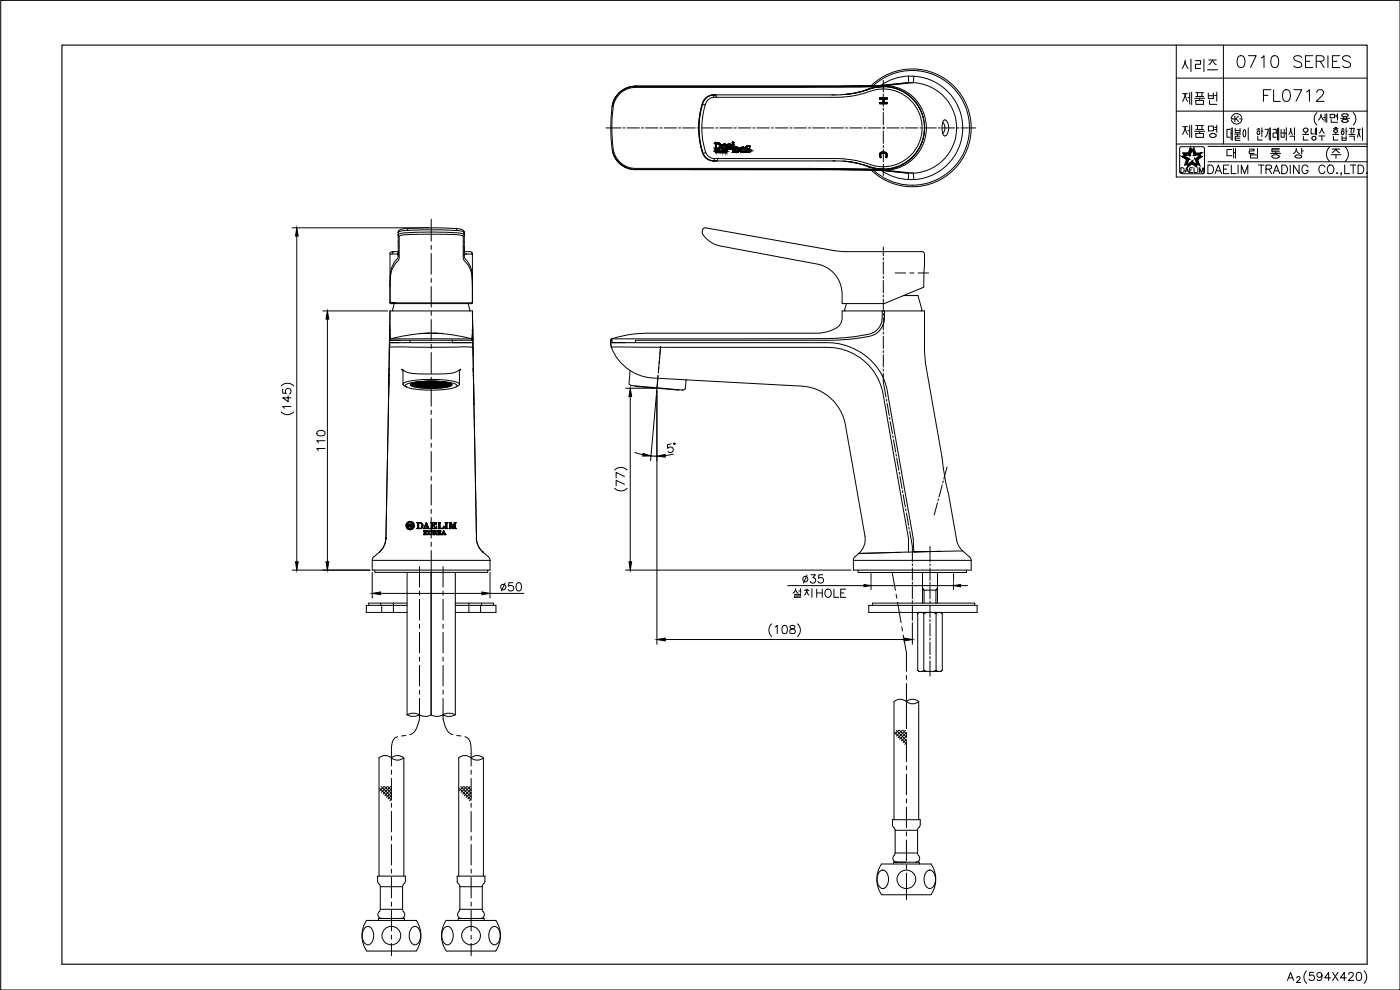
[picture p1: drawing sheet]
<svg xmlns="http://www.w3.org/2000/svg" width="420mm" height="297mm" viewBox="0 0 420 297" stroke-linecap="round" stroke-linejoin="round" font-family="sans-serif">
<defs><g id="words">
<text font-size="15" x="348.5" y="45.2">제품명</text>
<text font-size="12.3" x="348.9" y="22.9">시리즈</text>
<text font-size="11.9" x="348.5" y="32.8">제품번</text>
<text font-size="7.9" x="234.9" y="180.6">설치HOLE</text>
<g font-size="7.1">
<text x="370.4" y="21.5">0710 SERIES</text>
<text x="378.2" y="31.7">FL0712</text>
</g>
<text font-size="5.7" x="239.9" y="176">35</text>
</g></defs>
<!-- layer: 0 -->
<g fill="none" stroke="#000" stroke-width=".3">
<path d="M.2 .1h420v296.9h-420zM353 13.5v39.6h57.3M367.2 13.5v29.7M353 33.3h57.3M353 23.4h57.3M370.7 38.5v1.3h1.5v-1.3M370.7 39.1h1.5M373.4 38.9h.1a1.73 1.73 0 0 1 0 2.2 1.61 1.61 0 0 1-.1-2.2zM374.6 38.3v3.8M377.2 39h1M377.5 38.6h.4M378 39.4a.46 .46 0 0 0-.7 .4 .46 .46 0 0 0 .7 .4"/>
<path d="M378 39.4v.8M378.7 38.3v2.7M378.7 39.4h.4M379.6 38.8h1l-.4 1.7-.6 .6M380.9 38.5v3.5M380.9 40h.4M381.3 38.3v3.8M382.1 38.8h.9v1.1h-.9v1.3h.9M383.1 40h.3M383.4 38.5v3.5M383.8 38.3v3.8M384.5 38.8v2.4h.9v-2.4"/>
<path d="M384.5 39.9h.9M385.7 40h.3M386 38.3v3.8M388.5 38.3v2.2M391.2 38.9v.3M391.2 38.9a.7 .7 0 0 1 1.1-.4 .7 .7 0 0 1 0 1.1 .7 .7 0 0 1-1.1-.4M391.9 39.8v.5M393.5 38.5v1.7h.9M394.8 39.4h.3M394.8 38.5v1.9M395.1 38.3v2.2M395.2 33.8a2.59 2.59 0 0 0 0 3.7"/>
<path d="M395.9 39.9l.5-.5 .3-.9 .3 .9 .5 .6M396.5 34.3v.3M396.5 34.6l.8 1.4M396.5 34.6l-.8 1.4M397.3 35.2h.4M397.7 34.2v2.4M398.2 34.1v2.6M399.2 34.3h1.3v1h-1.3zM399.5 35.8v.9h1.9M400.2 38.6h1.4M400.3 39.4l.5 .3h.4M400.6 38.3h.6"/>
<path d="M400.9 34.6h.5M400.9 35h.5M400.9 39.8v.5M401.4 34.1v2M401.4 39.2v.2M401.4 39.2a.63 .63 0 0 0-.6-.3 .63 .63 0 0 0-.5 .5M401.4 39.4l-.2 .2M402.3 35.5h2.7M402.5 39h.9M402.7 34.7l.7 .3 .8-.1M402.8 38.6h.4M403.1 35.9h1.2"/>
<path d="M403.1 35.9l-.4 .3a.99 .99 0 0 0 1.6 .4M403.2 34.2l-.5 .2v.3M403.2 34.2h1M403.2 35.2v.3M404 39.4h.3M404 38.3v2.2M404.1 35.2v.3M404.1 34.2l.5 .2v.3M404.2 35.9l.4 .4-.4 .3M404.6 34.7l-.5 .3M405 38.5h.6l-.2 1.2M405.7 38.5h.7"/>
<path d="M405.7 39.8v.5M406.1 33.8a2.59 2.59 0 0 1 0 3.7M406.4 38.5l-.2 1.2M407.3 38.8h1M407.8 39.1l.4 2M407.8 38.8v.3M407.8 39.1l-.5 2M408.9 38.3v3.8M353 43.2h57.3M354 44.6v7M354 51.6l.3 .4 .4 .1M354.4 50.3h.5a.78 .78 0 0 1 .5 .7 .78 .78 0 0 1-.5 .8h-.5z"/>
<path d="M354.8 52.1h6.1M355.6 51.8l.6-1.5 .5 1.5M355.9 51.3h.6M357 51h.6M357.9 50.3h-.9v1.5h.9M358.4 50.3v1.5h.8M359.5 50.3v1.5M360 51.8v-1.5l.6 1.5 .5-1.5v1.5M361.4 51.6l-.5 .5M361.5 44.6v7M362.5 49.5h.8a1.39 1.39 0 0 1 .9 1.3 1.39 1.39 0 0 1-.9 1.3h-.8zM362.5 43.9h47.8"/>
<path d="M362.5 48.5h47.8M364.7 52.1l.9-2.6 1 2.6M365 51.3h1.2M367.2 50.7h1M368.8 49.5h-1.6v2.6h1.6M369.5 49.5v2.6h1.5M370.5 40.2h1.9M371.6 49.5v2.6M372.2 40.9h-1.5v1.2h1.5M372.5 52.1v-2.6l1 2.6 1-2.6v2.6M374.9 44.7h1.5v.6h-1.5v.7h1.5M375.3 46.5h2.1v.9h-2.1z"/>
<path d="M377.4 44.5v1.7M377.5 40.9v1.1h1.3M377.7 49.5h1.6M378.5 49.5v2.6M379.9 50.7l1.5-.1 .2-.3-.1-.5-.5-.3h-1.1v2.6M380.8 50.7l.8 1.4M381.3 46h3M381.7 45h2.2M382.1 52.1l1-2.6 .9 2.6M382.1 46.5a.41 .41 0 0 0-.4 .5 .41 .41 0 0 0 .5 .4M382.2 46.5l1-.1 .7 .4M382.2 47.4h1.3"/>
<path d="M382.5 51.3h1.2M382.9 45.6v.4M383.9 47.1l-.4 .3M383.9 46.8v.3M384 44.6h-2.3v.9h2.3M384.7 49.5h.8a1.39 1.39 0 0 1 .9 1.3 1.39 1.39 0 0 1-.9 1.3h-.8zM386.8 40.3l.5-.9 .1-.9 .1 .9 .4 1M387.1 40.9h1.4v1.2M387.2 49.5v2.6M388.7 46.8v.3M389 44.6l.4 1 .5 .5M389 44.6l-.1 .7-.7 .8"/>
<path d="M389.1 46.6l-.4 .2M389.1 46.6h1.1M389.9 49.5v2.6l-1.7-2.6v2.6M390.2 46.6a.41 .41 0 0 1 .5 .4 .41 .41 0 0 1-.5 .4h-.8l-.7-.3M390.7 44.5v1.7M390.7 45.3h.5M390.9 40.3h1.9M391.2 40.9v1.1h1.4M392.6 50.2a.93 .93 0 0 0-1.1-.7 .93 .93 0 0 0-.8 1v.6a.91 .91 0 0 0 .9 1 .91 .91 0 0 0 1-1h-.7M394 41l-.3 .5 .3 .5M394 41h.7M394 42h.7"/>
<path d="M394.7 41l.3 .5-.3 .5M395.8 40.8h1.8M396.7 40.8v1.4M397.6 50.2a.88 .88 0 0 0-1.3-.6 1.36 1.36 0 0 0-.5 1.5 1.36 1.36 0 0 0 1.2 1l.6-.6M398.6 49.9l.3-.3a1.22 1.22 0 0 1 1.4 .6 1.22 1.22 0 0 1-.2 1.5l-.3 .3a1.23 1.23 0 0 1-1.4-.6 1.23 1.23 0 0 1 .2-1.5zM399 44.1a2.94 2.94 0 0 0 0 4.3M399.5 46.4h3M399.8 44.7h2.3M399.9 40.3h1.9M400.2 40.9v1.1h1.4M400.9 44.7l.4 .7 .7 .4M400.9 44.7l-1.1 1.1"/>
<path d="M400.9 46.4v1.1M401.2 52h.2zM402.6 52h-.2h.2l-.2 .6M402.8 40.8v1.3h1.2v-1.3M402.8 41.4h1.2M403.6 49.5v2.6h1.4M403.7 44.1a2.86 2.86 0 0 1 0 4.3M404.8 40.3h1.9M405 40.9h1.4v1.2M405.3 49.5h1.7M406.1 49.5v2.6M407.6 49.5h.8a1.39 1.39 0 0 1 .9 1.3 1.39 1.39 0 0 1-.9 1.3h-.8z"/>
<path d="M410.1 52h.3zM123.3 115.3h.6h-.6l.1 .2M123.3 115.3v.1M123.4 115.2l.5-.1h-.3v.5M123.4 115.5h.1M123.5 115.4l.4 .1h-.5M123.6 115.6h.2M123.7 115h1.1zM123.7 115.6h1.1zM123.7 115.4h1.1zM123.7 115.2h1.1zM123.9 115h-.2"/>
<path d="M124 114.9v.7M124.2 115.7l.6 .1-.9-.1M124.4 115.9h.3M124.4 114.8l.4 .1-.8 .1M124.5 114.8v1M124.6 115.1h1zM124.6 115h1zM124.6 114.8h1zM124.6 115.7h1zM124.6 115.5h1zM124.6 115.3h1zM124.6 115.9h1z"/>
<path d="M124.8 115.9l.8 .1h-.2M124.8 114.7v1.2M125.3 114.6v1.3M125.5 114.7h.9zM125.5 114.9h.9zM125.5 115h.9zM125.5 115.4h.9zM125.5 115.2h.9zM125.5 115.6h.9zM125.5 115.8h.9zM125.5 115.9h.9zM125.5 114.6l-.6 .1"/>
<path d="M125.7 114.6v1.4M126.2 114.5v1.5M126.3 116l.1 .1h-.8M126.3 115.1h1zM126.3 114.6h1zM126.3 114.8h1zM126.3 115.5h1zM126.3 115.7h1zM126.3 115.9h1zM126.3 116h1zM126.3 115.3h1zM126.4 116.1l.9 .1-.1-.1"/>
<path d="M126.4 114.5l-.8 .1M126.6 114.5v.4M126.6 115.1v1M127.1 114.5v.4M127.1 115.1v1M127.2 114.5h1zM127.2 114.7h1zM127.2 114.9h1zM127.2 115h1zM127.2 115.4h1zM127.2 115.6h1zM127.2 115.8h1z"/>
<path d="M127.2 116.1h1zM127.2 115.9h1zM127.2 115.2h1zM127.3 114.5h-.9M127.3 116.2l.8 .1M127.4 114.4h.7M127.4 114.4v1.8M127.9 114.4v1.8M128.1 114.6h.9zM128.1 114.8h.9zM128.1 115h.9zM128.1 115.1h.9z"/>
<path d="M128.1 115.3h.9zM128.1 115.5h.9zM128.1 115.7h.9zM128.1 116h.9zM128.1 115.9h.9zM128.1 116.2h.9zM128.8 116.3v-1.9l.2 .1h-.9l.2-.1v1.9h.6M128.9 114.4h1M128.9 114.5h1zM128.9 114.9h1zM128.9 115h1zM128.9 115.4h1z"/>
<path d="M128.9 115.6h1zM128.9 115.9h1zM128.9 116.1h1zM128.9 114.7h1zM129 116.2h.8M129.2 114.4v.7M129.2 115.3v.3M129.2 115.9v.3M129.7 114.4v.7M129.7 115.3v.3M129.7 115.9v.3M129.8 115.1h1z"/>
<path d="M129.8 115h1zM129.8 114.8h1zM129.8 114.6h1zM129.8 116.2h1zM129.8 115.9h1zM129.8 116h1zM129.8 115.7h1zM129.8 115.5h1zM129.8 115.3h1zM130 116.3v-1.9l-.2 .1h1l-.2-.1-.1 1.9h-.5M130.6 115h1zM130.6 114.9h1z"/>
<path d="M130.6 114.7h1zM130.6 114.5h1zM130.6 115.2h1zM130.6 115.9h1zM130.6 116.1h1zM130.6 115.8h1zM130.6 115.6h1zM130.6 115.4h1zM130.7 114.4h.7M130.9 114.4v1.8M131.4 114.4v1.8M131.5 114.8h1z"/>
<path d="M131.5 114.6h1zM131.5 115.1h1zM131.5 115.3h1zM131.5 116h1zM131.5 115.9h1zM131.5 115.7h1zM131.5 115.5h1zM131.5 116.2l-.8 .1M131.6 114.5h.7M131.7 116.1l-.2 .1 .9-.1M131.7 114.5v.4M131.7 115.1v1"/>
<path d="M132.2 114.5v.4M132.2 115.1v1M132.4 115h1zM132.4 114.9h1zM132.4 114.7h1zM132.4 115.9h1zM132.4 115.8h1zM132.4 115.6h1zM132.4 115.2h1zM132.4 115.4h1zM132.5 114.5l.7 .1M132.6 114.5l-.1 1.6h-.1h.9"/>
<path d="M133.1 114.6v1.4M133.2 114.8h1zM133.2 115h1zM133.2 115.1h1zM133.2 115.9h1zM133.2 115.3h1zM133.2 115.5h1zM133.2 115.7h1zM133.3 114.6l.6 .1M133.4 116v.1M133.5 114.6v1.3M134 114.7v1.2l-.6 .2"/>
<path d="M134.1 115h1zM134.1 115.2h1zM134.1 115.4h1zM134.1 115.6h1zM134.3 114.8l-.2 .1 .8 .1M134.3 114.8v1M134.3 114.8h.1M134.5 115.9h-.4M134.6 115.7v.1M134.8 114.9v.7M135 115.7l-.9 .1h.4M135 115h.1"/>
<path d="M135 115.6v.1M135.3 115.6l-.3 .1M135.3 115.4l-.3 .1 .5-.1M135.5 115.2l-.5-.1h.2v.5M135.5 115.3h-.5l.5 .1M135.5 115.4l-1 .5a27 27 0 0 1-10.3-.1l-.8-.3M135.5 115.3v.1M121.9 158.1h.3a.98 .98 0 0 0 1 .5 .98 .98 0 0 0 .8-.8h-.3v-.2h.6a1.25 1.25 0 0 1-.9 1.3 1.25 1.25 0 0 1-1.5-.8zM122.2 156.8l.6-.3h.7l.7 .8h-.3a.96 .96 0 0 0-1-.5 .96 .96 0 0 0-.8 .8h.3v.2h-.5zM122.6 157.3h.2v.3l.4-.3h.5l-.5 .3 .4 .5h-.3l-.3-.4-.2 .4h-.2zM125.1 156.8h.9a.91 .91 0 0 1 .9 .9 .91 .91 0 0 1-1 .9h-.8l.2-.2v-1.4zM125.8 156.9a.83 .83 0 0 1 .8 .8 .83 .83 0 0 1-.9 .8z"/>
<path d="M127.1 159.2h.6l-.2 .1v1l.2 .1h-.6l.2-.1zM127.8 159.2h.5a.6 .6 0 0 0-.5 .5 .6 .6 0 0 0 .4 .6l.2 .1h-.4a.64 .64 0 0 1-.4-.5 .64 .64 0 0 1 .4-.6zM127.8 157.3l.3 .7h-.5zM127.9 156.8l.9 1.8h-.8l.3-.1-.2-.4h-.5l-.2 .3 .2 .2h-.6l.3-.2zM128.8 159.4a.46 .46 0 0 1 .7 .4 .46 .46 0 0 1-.7 .4zM129.2 156.8h1.7l.1 .6-.5-.4-.7-.1v.7h.3l.3-.3v.8l-.6-.4v.7a.86 .86 0 0 0 1.3-.5l-.1 .7h-1.8l.3-.2v-1.4zM130.3 159.2l.4 .2-.2 .4h-.2zM130.9 156.8h.1M131.5 156.8h.7l-.2 .2v1.4a.79 .79 0 0 0 1.3-.5v.7h-1.8l.2-.2v-1.4zM132 159.8h-.3v-.6l.6 .3v-.3h-1l.2 .1-.1 1.1M132 159.7h.1M132 159.7l.1-.2v.5l-.4-.2v.5"/>
<path d="M133.1 159.5l.2 .4h-.4zM133.1 159.2l-.6 1.2h.5l-.1-.4h.4l.1 .3-.1 .1 .4-.1M133.1 159.2h.1M133.2 159.2l.5 1.1M133.6 156.8h.7l-.2 .2v1.4l.2 .2h-.7l.2-.1v-1.6zM133.7 156.9h.1M134.7 156.8l.8 .1 .4 1.2 .5-1.3h.5l-.2 .2v1.4l.2 .2h-.8l.3-.1v-1.2l-.7 1.3-.6-1.6v1.3l.2 .3h-.6l.3-.2v-1.4zM112.5 171.1v.6h33.9v-.6M127.3 160.3h.1M128.4 160.4h.1M130 160.4h.1M130.1 160.3l-.1 .1"/>
<path d="M130.1 160.3l-.1-1.1h.8l.1 .4a.34 .34 0 0 0-.2 .3 .34 .34 0 0 0 .3 .4h.1M130.1 160.3h.1M130.3 160.3v-.4h.2l.4 .5 .2-.1M130.3 160.3l.2 .1h-.5M130.3 160.3h.1M131.1 160.3h.1M131.4 160.4h.1M131.7 160.3h.1M131.8 160.3h.4l.2-.3v.4h-1M133.7 160.3h.1M257.5 171.1v.7h32.6v-.7M276.9 171.8v9.2"/>
<path d="M268.3 210.5a2.69 2.69 0 0 1 3.7 0M268.5 219.7l3.5 3.5M268.9 219.1l3.1 3.1M269.7 219.1l-1.2 1.2M269.9 219.1l2.1 2.1M270.8 219.1l-1.8 1.7M270.9 219.1l1.1 1.1M271.7 219.1l-2.2 2.2M272 210.5a2.77 2.77 0 0 0 3.7 0M272 210.5a2.77 2.77 0 0 1 3.7 0M272 219.8l-2 2M113.7 227.4a2.69 2.69 0 0 1 3.7 0"/>
<path d="M114 236.5l3.5 3.6M114.4 236l3.1 3.1M115.2 236l-1.2 1.2M115.4 236l2.1 2.1M116.2 236l-1.7 1.7M116.4 236l1.1 1.1M117.2 236l-2.2 2.2M117.5 227.4a2.77 2.77 0 0 0 3.7 0M117.5 227.4a2.77 2.77 0 0 1 3.7 0M117.5 239.8l-.5 .5M117.5 237.7l-1.5 1.5M117.5 236.7l-2 2"/>
<path d="M117.5 238.7l-1 1M137.8 236.5l3.6 3.6M138.3 236l3.1 3.1M139.1 236l-1.2 1.2M139.3 236l2.1 2.1M140.1 236l-1.7 1.7M140.3 236l1.1 1.1M141.1 236l-2.2 2.2M141.4 227.4a2.77 2.77 0 0 0 3.7 0M141.4 239.8l-.5 .5M141.4 237.7l-1.5 1.5M141.4 236.7l-2 2"/>
<path d="M141.4 238.7l-1 1M145.1 227.4a2.77 2.77 0 0 0-3.7 0 2.78 2.78 0 0 0-3.7 0M272 222.9l-.4 .4M272 220.8l-1.5 1.5M272 221.8l-1 1M386.4 294.2l.9-2.5 .9 2.5M386.7 293.4h1.2M389.2 293.4l.3-.4h.3l.4 .4-.3 .5-.8 .9h1.2M392.1 291.3a2.59 2.59 0 0 0 0 3.7M394.3 291.7h-1.2l-.1 1.1a.87 .87 0 0 1 1.3 0 .87 .87 0 0 1-.2 1.3 .87 .87 0 0 1-1.2-.4M396.7 292.6a.76 .76 0 0 1-1 .6 .76 .76 0 0 1-.3-1.2 .76 .76 0 0 1 1.2 .1 1.31 1.31 0 0 1-.8 2.1l-.5-.3M399.3 293.4h-1.7l1.1-1.7v2.5"/>
<path d="M399.9 291.7l1.7 2.5M401.6 291.7l-1.7 2.5M404 293.4h-1.7l1.1-1.7v2.5M404.7 292.3l.5-.6h.5l.4 .5-.3 .8-1.2 1.2h1.7M407.3 291.9a.8 .8 0 0 1 1.2 .3 1.15 1.15 0 0 1 .1 1.4 1.15 1.15 0 0 1-1.3 .5 1.92 1.92 0 0 1 0-2.2zM409.4 291.3a2.59 2.59 0 0 1 0 3.7"/>
<circle cx="403" cy="39.9" r=".5"/>
<circle cx="129.1" cy="159.8" r=".61"/>
</g>
<!-- layer: TXT -->
<path d="M18.6 13.5h391.7v275.8h-391.7z" fill="none" stroke="#000" stroke-width=".34"/>
<!-- layer: D -->
<g fill="none" stroke="#000" stroke-width=".3">
<path d="M263.9 29.4l.4 .4M263.9 29.6l.3 .2M263.9 29.7l.1 .1M263.9 30.8l.4 .3M263.9 30.9l.3 .2M263.9 31.1h.1M264 29.4l.4 .4M264 30.7l.4 .4M264.1 29.4l.4 .4M264.1 30.7l.4 .4M264.2 29.4l.5 .4M264.2 30.7l.5 .4"/>
<path d="M264.4 29.4l.4 .4M264.4 30.7l.4 .4M264.5 29.4l.4 .4M264.5 30.7l.4 .4M264.6 29.4l.7 .6M264.6 30.7l.4 .4M264.8 29.4l.5 .6M264.8 30.7l.3 .4M264.9 29.4l.4 .4M264.9 30.7l.4 .4M265 29.4l.4 .4M265 29.8l.3 .4"/>
<path d="M265 30l.3 .3M265 30.1l.3 .3M265 30.2l.3 .4M265 30.3l.8 .8M265 30.5l.6 .6M265 30.6l.5 .5M265 30.7l.4 .4M265.1 29.4l.5 .4M265.3 29.4l.4 .4M265.4 29.4l.4 .4M265.5 29.4l.4 .4M265.5 30.7l.4 .4"/>
<path d="M265.6 30.7l.4 .4M265.6 29.4l.4 .4M265.7 30.7l.4 .4M265.8 29.4l.3 .4M265.9 30.7l.4 .4M265.9 29.4l.4 .3M266 30.7l.3 .3M266 29.4l.3 .2M266.1 30.7l.2 .2M266.1 29.4l.2 .1M266.2 30.7l.1 .1M372 35.7h.7"/>
<path d="M372.6 35.2a1.59 1.59 0 0 0-1.7-1.1 1.59 1.59 0 0 0-1.4 1.6M372.7 35.7a1.59 1.59 0 0 1-1.4 1.5 1.59 1.59 0 0 1-1.7-1.1M219.8 45.7h.1M263.9 46.5l.5 .4M263.9 46.6l.6 .6M263.9 46.3l.4 .3M263.9 46.4l.4 .4M263.9 46.8l.6 .5M263.9 46.9l.5 .4M264 46.2l.3 .3M264 46.1l.3 .3M264 47.1l.3 .3"/>
<path d="M264.1 46l.3 .3M264.1 45.9l.3 .3M264.2 45.9l.3 .3M264.4 45.7l.3 .3M264.5 45.7l.3 .3M264.5 45.6l.4 .4M264.6 46l-.3-.3 .2 .4M264.7 45.6l.3 .4M264.8 45.6l.4 .4M264.9 45.6l.4 .4M265 45.6l.5 .4M265.1 45.6l.5 .5"/>
<path d="M265.3 45.6l1 1M265.4 45.6l.9 .9M265.6 45.6l.7 .7M265.7 45.7l.5 .5M265.8 47.1l.2 .2M265.8 47l.3 .3M265.9 46.9l.2 .3M265.9 46.3l.4 .4M265.9 46.7l.3 .3M265.9 46.8l.3 .3M265.9 46.5l.4 .3M265.9 46.6l.3 .3"/>
<path d="M266 45.8l.1 .1M122 158.1v.1M122.1 158.1l-.1 .2M122.1 157.5l-.3 .3M122.2 157.6l-.3 .2M122.2 157.3l-.4 .3M122.2 158.1l-.2 .3M122.3 158.2l-.2 .2M122.3 157.6l-.3 .2M122.3 158.3l-.2 .2M122.4 158.4l-.2 .2M122.4 157.6l-.2 .2"/>
<path d="M122.4 157.7l-.1 .1M122.4 158.4l-.1 .2M122.5 156.6l-.5 .5M122.5 158.5l-.2 .2M122.6 157.3h.1M122.6 158.6l-.2 .1M122.7 158.6l-.2 .2M122.7 157.3l-.1 .2M122.7 156.5l-.8 .8M122.8 158.6l-.2 .2M122.8 157.3l-.2 .3M122.8 157.5l-.2 .2"/>
<path d="M122.8 158l-.2 .1M122.8 158.1h-.1M122.9 158.7l-.3 .2M122.9 156.5l-1 1M122.9 158.7l-.2 .2M123 157.4l-.4 .4M123 156.5l-.3 .3M123.1 158.7l-.2 .2M123.1 156.5l-.2 .2M123.2 158.7l-.3 .2M123.2 157.3l-.6 .7M123.3 156.5l-.3 .2"/>
<path d="M123.3 157.6l-.2 .2M123.3 157.7l-.2 .2M123.4 157.3l-.8 .8M123.4 158.7l-.3 .2M123.4 156.5l-.3 .2M123.4 157.8l-.3 .2M123.4 157.8l-.2 .3M123.4 157.9l-.2 .2M123.5 157.3l-.5 .4M123.5 156.5l-.3 .2M123.5 158l-.1 .1M123.5 158.1h.1"/>
<path d="M123.6 158.6l-.4 .3M123.6 156.6l-.2 .2M123.6 157.3h-.1M123.7 156.6l-.3 .2M123.7 156.7l-.2 .1M123.8 156.7l-.2 .2M123.8 157.6h-.1M123.9 156.7l-.2 .3M123.9 157.6l-.2 .2M124 156.8l-.3 .2M124 156.9l-.2 .2M124 157.6l-.2 .2"/>
<path d="M124.1 157l-.2 .1M124.1 157l-.2 .2M124.1 158.4l-.4 .4M124.2 157.1l-.2 .2M124.2 157.6l-.3 .2M124.2 157.2l-.1 .1M124.2 158.1l-.7 .8M124.3 157.6l-.3 .2M124.3 158l-1 .9M124.3 157.7l-.3 .3M124.3 157.8l-.4 .4M125.2 156.8l-.1 .1"/>
<path d="M125.2 158.5l-.1 .1M125.3 156.8h.2M125.6 156.8l-.3 .2M125.6 157.1l-.3 .3M125.6 157.2l-.3 .4M125.6 157.3l-.3 .4M125.6 157.5l-.3 .3M125.6 157.6l-.3 .3M125.6 157.7l-.3 .4M125.6 157.8l-.3 .4M125.6 158l-.3 .3M125.6 158.1l-.3 .3"/>
<path d="M125.6 158.2l-.3 .4M125.6 158.4l-.2 .2M125.7 158.4l-.2 .2M125.7 156.8l-.4 .4M125.7 158.5l-.1 .1M125.9 156.8l-.6 .5M125.9 158.5l-.1 .1M126 158.5l-.1 .1M126.1 156.8l-.2 .1M126.1 158.5l-.1 .1M126.2 156.8l-.1 .1M126.3 156.8l-.1 .1"/>
<path d="M126.3 158.5l-.1 .1M126.4 156.9l-.1 .1M126.5 156.9l-.1 .1M126.5 157h-.1M126.5 157.2l.2-.1-.1 .2M126.6 157l-.1 .1M126.8 157.2l-.2 .2M126.8 157.3l-.2 .2M126.8 158.2l-.3 .3M126.9 157.4l-.3 .2M126.9 157.5l-.3 .3M126.9 157.6l-.3 .3"/>
<path d="M126.9 157.7l-.3 .3M126.9 157.8l-.3 .4M126.9 158l-.6 .6M127.1 158.5l-.1 .1M127.2 159.2h.1M127.3 159.2h.1M127.4 158.3l-.3 .3M127.4 158.4l-.1 .2M127.5 159.2l-.2 .1M127.5 159.4l-.2 .2M127.5 159.5l-.2 .2M127.5 159.6l-.2 .2"/>
<path d="M127.5 159.8l-.2 .2M127.5 158.1l-.2 .2M127.5 158.5l-.1 .1M127.6 159.2l-.3 .3M127.6 157.9l-.2 .2M127.6 158.5l-.1 .1M127.7 159.2h-.1M127.7 157.7l-.2 .2M127.7 158l-.1 .1M127.7 159.8l-.1 .1M127.7 157.5l-.1 .2M127.8 157.3l-.2 .2"/>
<path d="M127.8 157.3h.1M127.8 159.8l-.1 .2M127.8 158l-.1 .1M127.8 159.2h.1M127.8 159.9l-.1 .1M127.9 160l-.1 .1M127.9 158l-.1 .1M128 156.8l-.1 .1M128 159.2h-.1M128 156.9l-.2 .2M128.1 157l-.4 .3M128.1 158l-.2 .1"/>
<path d="M128.1 158.5l-.1 .1M128.1 159.2l-.2 .1M128.1 157l-.3 .3M128.1 157.1l-.2 .3M128.1 157.2l-.2 .3M128.2 157.3l-.3 .3M128.2 159.2l-.9 .9M128.2 157.4l-.2 .2M128.3 157.5l-.3 .2M128.3 159.2h.1M128.3 157.6l-.2 .2M128.3 157.7l-.2 .2"/>
<path d="M128.4 157.8l-.3 .3M128.4 157.9l-.2 .3M128.5 158l-.3 .3M128.5 158.1l-.4 .5M128.6 158.3l-.3 .3M128.6 158.4l-.2 .2M128.7 158.5l-.2 .1M128.7 158.5v.1M128.7 159.7l-.2 .2M128.7 159.8l-.2 .2M128.7 159.9l-.1 .1M128.8 159.5l-.3 .3"/>
<path d="M128.8 158.6h.1M129.1 159.2l-.5 .4M129.2 159.2h-.1M129.3 159.2l-.1 .1M129.4 159.2l.1 .1M129.5 159.4l-.1 .1M129.6 159.4l-.1 .1M129.6 159.5l-.1 .2M129.7 159.7l-.2 .2M129.7 159.8l-.2 .2M129.7 160l-.5 .4M129.7 159.6l-.2 .2"/>
<path d="M130.1 159.2h-.1M130.2 159.2l-.1 .1M130.3 159.3l-.2 .2M130.3 159.5l-.2 .1M130.3 159.5l-.2 .3M130.3 159.7l-.2 .2M130.3 159.9l-.2 .2M130.3 159.2l-.2 .2M130.3 159.8l-.2 .2M130.5 159.2h-.1M130.5 159.8l-.1 .1M130.6 159.2h-.1"/>
<path d="M130.6 159.8l-.1 .2M130.7 159.2l-.1 .1M130.7 159.9l-.1 .1M130.8 159.2l-.1 .1M130.9 159.3l-.2 .1M130.9 159.6l-.2 .2M130.9 159.3l-.2 .2M130.9 159.5l-.4 .4M131.3 159.2h.1M131.4 159.2h.1M131.6 159.2l-.1 .1M131.6 156.8l-.1 .1"/>
<path d="M131.6 158.5l-.1 .1M131.7 159.4l-.2 .2M131.7 159.9l-.2 .2M131.7 159.3l-.2 .2M131.7 159.5l-.2 .3M131.7 159.7l-.2 .2M131.7 159.2l-.2 .2M131.7 159.8l-.2 .2M131.7 156.8l-.1 .1M131.8 159.2h.1M131.9 156.8l-.2 .2M131.9 159.8h-.1"/>
<path d="M132 156.8l-.3 .2M132 159.2h-.1M132 157.1l-.3 .3M132 157.2l-.3 .4M132 158.4l-.1 .2M132 157l-.3 .3M132 157.3l-.3 .4M132 157.5l-.3 .3M132 157.6l-.3 .3M132 157.7l-.3 .4M132 157.8l-.3 .4M132 158l-.3 .3"/>
<path d="M132 158.1l-.3 .3M132 158.2l-.4 .4M132 158.4l-.3 .2M132.1 159.5l-.1 .1M132.1 156.8l-.4 .4M132.1 159.2h-.1M132.1 159.6l-.2 .2M132.1 159.8l-.1 .1M132.1 159.9l-.1 .1M132.1 158.5l-.1 .1M132.2 156.8l-.1 .1M132.2 159.2l-.1 .1"/>
<path d="M132.2 158.5l-.1 .1M132.3 159.2l-.1 .1M132.3 159.3l-.1 .1M132.4 158.5l-.2 .1M132.5 158.5l-.1 .1M132.6 158.5l-.1 .1M132.8 158.4l-.2 .2M133 159.8l-.2 .1M133 159.9l-.2 .2M133.1 159.6l-.2 .1M133.1 159.9l-.1 .1M133.2 159.2l-.1 .1"/>
<path d="M133.2 157.9h.1M133.2 159.3l-.2 .2M133.3 158.2l-.4 .4M133.3 158.4l-.3 .2M133.3 158.5l-.2 .1M133.3 159.4l-.2 .1M133.3 158.1l-.5 .5M133.3 159.5l-.1 .1M133.3 158l-.2 .1M133.4 159.5l-.2 .2M133.4 159.7l-.3 .3M133.4 159.6l-.2 .2"/>
<path d="M133.4 159.8l-.1 .2M133.5 159.9l-.1 .1M133.7 156.8l-.1 .1M133.9 156.8l-.2 .1M134 156.8l-.2 .2M134.1 157.1l-.3 .4M134.1 157.3l-.3 .3M134.1 156.8l-.3 .3M134.1 157l-.3 .3M134.1 157.4l-.3 .3M134.1 157.5l-.3 .3M134.1 157.6l-.3 .4"/>
<path d="M134.1 157.8l-.3 .3M134.1 157.9l-.3 .3M134.1 158l-.3 .4M134.1 158.1l-.5 .5M134.1 158.3l-.3 .3M134.1 158.4l-.2 .2M134.2 158.5l-.2 .1M134.2 156.8l-.4 .4M134.2 158.5v.1M134.3 156.8l-.1 .1M134.3 158.6h-.1M134.8 156.8l-.1 .1"/>
<path d="M134.9 158.5l-.2 .1M135 156.8l-.1 .1M135.1 156.8l-.1 .1M135.1 157.2l-.1 .2M135.1 157l-.1 .1M135.1 157.3l-.1 .2M135.1 157.5l-.1 .1M135.1 157.6l-.1 .1M135.1 157.7l-.1 .1M135.1 157.8l-.1 .2M135.1 158l-.1 .1M135.1 158.1l-.1 .1"/>
<path d="M135.1 158.2l-.1 .2M135.2 158.4l-.3 .2M135.2 156.8l-.2 .2M135.2 158.4l-.2 .2M135.3 158.5l-.2 .1M135.3 156.8l-.1 .2M135.3 158.5v.1M135.4 156.8l-.4 .5M135.5 156.9l-.3 .3M135.5 157l-.2 .3M135.6 157.1l-.3 .2M135.6 157.2l-.3 .2"/>
<path d="M135.6 157.3l-.3 .3M135.6 157.4l-.2 .2M135.7 157.5l-.3 .2M135.7 157.6l-.2 .2M135.7 157.6l-.2 .3M135.8 157.7l-.3 .3M135.8 157.8l-.2 .3M135.8 157.9l-.2 .4M135.9 158.5l-.1 .1M136 158.3l-.3 .2M136.1 158.1l-.4 .3M136.1 158.5v.1"/>
<path d="M136.1 157.8l-.5 .6M136.2 157.6l-.2 .3M136.2 158.5l-.1 .1M136.3 157.5l-.2 .2M136.5 156.8l-.2 .1M136.6 156.8l-.3 .3M136.7 157.3l-.3 .3M136.7 157l-.3 .4M136.7 157.2l-.3 .3M136.7 157.4l-.3 .4M136.7 157.6l-.3 .3M136.7 157.8l-.3 .3"/>
<path d="M136.7 157.7l-.3 .3M136.7 157.9l-.3 .4M136.7 158.1l-.3 .3M136.7 158.2l-.4 .4M136.7 158.3l-.3 .3M136.7 156.8l-.5 .5M136.7 158.4l-.2 .2M136.8 158.5l-.1 .1M136.9 156.8l-.8 .7M136.9 158.5l-.1 .1M136.9 156.8v.1M136.9 158.5v.1"/>
<path d="M111.7 171.7v7.7M114.2 178h30.4M127.5 160l-.2 .2M127.5 160.1l-.3 .3M127.5 160.3l-.2 .1M127.6 160.3l-.2 .1M127.6 160.4h.1M128 160l-.2 .2M128 160.1l-.1 .2M128.1 160.3l-.1 .1M128.2 160.3l-.1 .1M128.3 160.3l-.1 .1"/>
<path d="M128.4 160.4h-.1M128.7 160l-.1 .1M128.8 160.1l-.1 .1M128.8 160.2l-.1 .1M128.9 160.3h-.1M128.9 160.3v.1M129 160.3l-.1 .1M129.2 160.3l-.1 .1M129.6 160.2l-.2 .1M130.3 160.2l-.3 .2M130.3 160l-.2 .3M130.3 160.3l-.1 .1"/>
<path d="M130.4 160.3l-.1 .1M130.5 160.4h-.1M130.6 160.1l.2-.1-.1 .2M130.9 160.1l-.2 .2M130.9 160.2l-.1 .1M131 160.3l-.1 .1M131.1 160.3l-.2 .1M131.1 160.4h.1M131.4 160.4h-.1M131.7 160l-.2 .3M131.7 160.2l-.3 .2M131.7 160.3l-.1 .1"/>
<path d="M131.8 160.3l-.1 .1M131.9 160.4h-.1M132 160.4h.1M132.1 160h.1M132.2 160.3l-.1 .1M132.4 160.4h-.1M132.4 160.2l-.2 .2M132.4 160.1l-.2 .2M132.8 160.2l-.3 .2M132.8 160.3l-.1 .1M132.9 160.4h-.1M133 160.4h-.1"/>
<path d="M133.5 160l-.1 .1M133.6 160.1l-.2 .1M133.6 160.2l-.3 .2M133.6 160.3l-.2 .1M133.7 160.3l-.1 .1M133.8 160.4h-.1M147.1 171.7v7.7M147.1 178h10.1M151.6 174.9l-1.1 2.4M153.9 174.8h-1.2l-.1 1.1a.89 .89 0 0 1 1.3-.1 .89 .89 0 0 1-.1 1.3 .89 .89 0 0 1-1.3-.2M155.2 174.9a.75 .75 0 0 1 1.2 .4 1.24 1.24 0 0 1-.8 2 1.55 1.55 0 0 1-.4-2.4zM236.4 175.7h22.9"/>
<path d="M261.4 175.7h24.8M276.9 176.3l.4 .8v3.9M281.3 176.3l-.4 .8v3.9M288.3 175.7h2.1M114.3 181v.6M114.6 181.6v2.2M144.2 181.6v2.2M144.5 181v.6M122.2 214.5l1 .4h1.1l1.6-.4M122.2 214.5l1.6-.5 1.1 .1 1 .4M125.9 214.5l1.7 .5 1.8-.5M136.6 214.5l-1 .4h-1.1l-1.6-.4-1.8 .5-1.7-.5"/>
<path d="M136.6 214.5l-1.6-.5-1.1 .1-1 .4"/>
<circle cx="151" cy="176.1" r=".81"/>
</g>
<!-- layer: PRT0014_DXF_CONTINUOUS_LINE -->
<g fill="none" stroke="#000" stroke-width=".3">
<path d="M210.9 31.3a3.6 3.6 0 0 1 3.1-2.8h.1a.51 .51 0 0 1 0 .6 .51 .51 0 0 1-.6 .2l-1.4 1.1-.4 1.1M214 28.5h.2M214.2 28.5a4 4 0 0 0-3.8 3.9 23.7 23.7 0 0 0 .8 14.3 4 4 0 0 0 4.1 1.6h35.3M214.2 28.5h.3M214.2 28.5a3.6 3.6 0 0 0-3.4 2.7 22.7 22.7 0 0 0 .6 15.7 3.7 3.7 0 0 0 2.8 1.4M214.2 28.5h36.4M214.3 28.5h-.2M214.8 28.5l.1 .7M214.9 29.2h-.7M258.7 27.4l-5.1 .9M259.2 27.3l-2.7 .7-3 .3M260 27l-.8 .3"/>
<path d="M260.1 27l-.3 .1M260.4 26.9l-.4 .1M260.7 26.8a12.4 12.4 0 0 1 16.5 9.3 12.4 12.4 0 0 1-12.1 14.6M260.7 26.8l-.6 .2M260.7 26.8a31.5 31.5 0 0 1-10.8 1.7M261.1 26.6l-1.9 .7M261.1 26.7l-.4 .1M261.1 26.6h.1M261.2 26.5l-.1 .1M261.3 26.6h-.2M261.6 26.5l-.3 .1M261.7 26.5h.1"/>
<path d="M264.1 26l-2.9 .5M264.1 26h.1M264.1 26.1l-2.4 .4M264.3 26h1.1M264.3 26l-3 .5M265.1 26.7a11.7 11.7 0 0 1 11.6 11.7 11.7 11.7 0 0 1-11.6 11.6M265.1 26.7l-1.9 .2a40.3 40.3 0 0 1-12 2.3h-36.3M265.1 26v.7M265.1 26h.1M265.2 26h.1M265.3 26h.1M211.8 45.8l-.8 .2a3.2 3.2 0 0 0 3.2 2.2l.1-.6"/>
<path d="M211.8 45.8a2.85 2.85 0 0 0 2.5 1.8M211.8 45.8a24.2 24.2 0 0 1-.1-14.3l-.8-.2a24.4 24.4 0 0 0 .1 14.7M214.2 48.2h.1M214.3 48.2h.1M214.3 47.6h1.1M215.4 47.6l-.1 .7h-.8M215.4 47.6h34a32.9 32.9 0 0 1 12.6 2l3.1 .5M249.9 48.2h.5M250.4 48.3l5.4 .4 4 .9M253 48.4l4 .5 2.8 .7M253.7 48.4l3.6 .5M259.2 49.5l1.6 .6"/>
<path d="M259.8 49.6h.1M259.8 49.6l.4 .2M259.8 49.6l.9 .4M259.8 49.7l.8 .2M260.6 49.9h.1M260.6 49.9l.1 .1M260.7 50l1.3 .4 2.3 .3M260.7 50l2.2 .6 2.2 .1M260.7 50l.5 .1M261.3 50.2h.2M261.5 50.2h.1M261.5 50.2l2.8 .5"/>
<path d="M261.6 50.3h.1M261.6 50.2l2.6 .5M264.3 50.7h.8M265 50.7h.4M265.1 50.1v.6M117.1 76.2h2.3M117.1 76.2v14.5M118.4 75.5l-.5 .2-.2 .5M119.5 76l-.1 .2M119.5 76.1h.1M119.5 76h.1M119.5 75.9v.1"/>
<path d="M119.5 75.9h.1M119.5 70.5v6.4M119.5 75.5l-2.1 .1-.4 .6M119.5 70.4l.2-.2a72.7 72.7 0 0 1 17.2-.4l1.3 .2 1.1 .4M119.5 76.1l-.1 .1M119.5 76.9l-.1 .4a9 9 0 0 0-2.3 7.4v1.2M119.5 69.8v1.1M119.6 69.4l-.1 .4M122.3 69.1l9.2-.2 5.6 .3M122.3 69.1l-1.7 .2-1.1 .4M122.5 68.5l-.2 .6M136.9 68.6a2.31 2.31 0 0 1 2.4 1"/>
<path d="M136.9 68.6l-10.2-.2a19.1 19.1 0 0 0-6.7 .5l-.4 .5M136.9 68.6l.2 .6M137.1 69.2l1.4 .1 .8 .4M139.3 69.5v.2M139.3 76.3v.2M139.3 76h.1M139.3 69.6v.1M139.3 76.7v.1M139.3 75.9v.1M139.3 74v1.4M139.3 76.1l.1 .1M139.3 76.9l.1 .4a9 9 0 0 1 2.4 7.4v1.2"/>
<path d="M139.3 69.7v7M139.3 75.5h1.8M139.3 76l.1 .1M139.4 76.1v.1M139.4 76.2h.1M139.4 76.2h2.4M139.7 76.2h.3M141.1 75.5l.5 .2 .2 .5M141.8 76.2v14.5M141.8 76.2h.1M117.1 90.7h.1M117.1 90.8l.3 .3"/>
<path d="M117.1 90.7v.1M117.1 90.8l.1 .1M117.1 90.8h.1M117.2 90.9l.2 .2M117.4 91.1h24M118.7 90.9h-1.5h24.4M141.6 90.9l-.2 .2M141.7 90.7h.1M141.8 90.7l-.4 .4M141.8 90.7v-5.5a9.1 9.1 0 0 0-2.7-7.4l-.1-6.8-.4-.4a111.6 111.6 0 0 0-18.2 0l-.6 .3v6.6l-.2 .5a8.8 8.8 0 0 0-2.5 7.2v5.5M141.8 90.7l-.2 .2M141.8 90.7h.1"/>
</g>
<g fill="#000" stroke="#000" stroke-width=".3">
<path d="M259.8 27.1h.1zM214.1 48.3h.2zM214.2 48.3h.1zM214.5 48.3h.1zM253.7 48.4h.2zM119.5 69.4h.2zM139.2 69.9h.2zM139.2 69.8h.2zM117 90.8h.1zM117 90.8h.2zM141.4 91v.2zM141.7 90.8h.2z"/>
<circle cx="214.8" cy="28.5" r=".07"/>
<circle cx="260.7" cy="50" r=".07"/>
<circle cx="136.9" cy="68.6" r=".07"/>
<circle cx="139.3" cy="70.5" r=".07"/>
<circle cx="117.4" cy="91.1" r=".07"/>
</g>
<!-- layer: FL0712_BODY_R2SHAPE -->
<g fill="none" stroke="#000" stroke-width=".3">
<path d="M117 99.2h.1M117 99.2v.1M117 99.3l-.1 2.8 .1-2.4M117 97.5v1.8M117 99.1v.1M117 99.1l.3 2.6M117.1 93.3l-.3 11M117.1 93.3l-.1 5.8M117.1 93.3h24.7M128.4 100h-.6M128.6 100h.3M128.8 100l-5 .4-6.5 1.3"/>
<path d="M128.9 100h.8M130 100l6 .5 5.6 1.2M130.5 100h.6l-5.2 .1M141.8 93.3l.2 11M141.8 93.3v6.3M141.8 99.7l-.2 1.9M141.9 99.7v2.4zM141.9 97.5v2.2M264.8 93.3v1.9a5.2 5.2 0 0 1-5.3 5.3l-6 .8-4.9 .3h-65l-.3 .5M265 97.5a5.7 5.7 0 0 1-5 3.6l-4.6 .7-5.8 .3h-58.9v.7M265.4 93.3v2.7l-.4 1.5M116.7 113.5v.4"/>
<path d="M116.7 112.6l-.9 48.9M116.7 114.6l-.1 4.4M116.7 114.6l-.9 46.8M116.7 113.9v.7M116.7 112.6v.1M116.7 112.7h.1M116.8 110.5l-.1 3.4M116.8 104.3l1.8-.2h22.9l.4 .1 .1 2.6M116.8 104.3l-.1 8.3M116.9 104.3l-.1 .1M116.9 102.8l.1 .9M116.9 104.5l-.1 6"/>
<path d="M116.9 102.9l-.1 3.9M116.9 102.8h25M116.9 102.1h25M116.9 102.1v.7M117 103.7h.1M117.1 101.8l-.2 .3M117.3 101.7h24.3M120.9 111.4l-.3-.6a8 8 0 0 0 5.4 1.4h6.8a8 8 0 0 0 5.5-1.4l-.4 .6M123.1 102.1v.7M131.4 100h-.3l1.9 .1M135.7 102.1l.1 .7h5.5M141.6 102.1h.3"/>
<path d="M141.6 101.7h.1M141.7 101.7l.2 .4M141.9 102.8l-.1 .9M141.9 102.1v.7M141.9 102.9l.2 11.1M141.9 104.3h.1M142 104.3l.1 8.3M142 111.7v-1.2l.1 3.5M142.1 112.6v.1M142.1 112.6h.1M142.1 112.6l.9 48.9M142.1 113.6v.4"/>
<path d="M142.1 114.6l.1 4.4M142.1 114v1.7M183.3 102.8l.2 1.4h64.1a17 17 0 0 1 17.5 14.5l7.5 42.7v4.2M183.3 102.8h4.5M183.3 102.1h.4v.7h7M183.3 102.1v.7M190.7 102.8h57a18.8 18.8 0 0 1 17.1 9.9M264.7 112.7l1.2 2.7 .4 2 7.8 44.1 .1 4.1h-1.6M142.2 121.3l.8 40.2M111.7 168.1v3h35.4v-3M111.7 168.1h35.4M112.2 167l-.5 1.1"/>
<path d="M113.9 165.6l-1.7 1.5M113.9 165.6h.1M115.8 161.5l-.2 1.3-.5 1.3-1.2 1.5M115.8 161.4v.1M115.8 161.5v.3a5.9 5.9 0 0 1-1.9 3.8M115.9 161.4h-.1M142.9 161.4h.1M143 161.4v.1M143 161.5l.1 1.3 .5 1.3 1.3 1.5M143 161.5v.3a6.1 6.1 0 0 0 1.9 3.8l1.7 1.5 .5 1.1M144.9 165.6h.1M256.1 168.1h35.4"/>
<path d="M270.1 165.7l-12 .4M272.6 165.6l-14.9 .5M288.9 165.3l-14.7 .3 8-.2"/>
</g>
<g fill="#000" stroke="#000" stroke-width=".3">
<path d="M141.8 99.1v.2zM141.6 101.6v.2zM141.8 102.1h.2zM183.4 104.2h.2zM115.7 161.5h.2z"/>
<circle cx="141.8" cy="99.2" r=".07"/>
<circle cx="116.7" cy="112.6" r=".07"/>
<circle cx="116.9" cy="102.1" r=".07"/>
<circle cx="116.9" cy="102" r=".07"/>
<circle cx="116.9" cy="102.8" r=".07"/>
<circle cx="141.6" cy="101.7" r=".07"/>
<circle cx="141.7" cy="101.7" r=".07"/>
<circle cx="183.6" cy="101.6" r=".07"/>
<circle cx="113.9" cy="165.6" r=".07"/>
<circle cx="144.9" cy="165.6" r=".07"/>
<circle cx="147.1" cy="168.1" r=".07"/>
</g>
<!-- layer: D -->
<g fill="#000" stroke="#000" stroke-width=".3">
<path d="M215.1 45.5h.2zM215.3 44.8h.2zM215.7 43.2h.4zM216 43.4h.3zM217.3 43.3h.2zM217.5 44.7h.4zM218.8 44.8h.2zM219 43.9h.3zM219 43.3h.2zM220 42.6l.2 .1h-.4zM221 44.2h.2zM224.2 45.7h.5z"/>
<path d="M224.4 43.8h.2zM224.2 45.7h.4zM111.7 178l2.5-.4v.8zM144.6 177.6l2.5 .4-2.5 .4zM259.3 175.4l2.1 .3-2.1 .4zM286.2 175.7l2.1-.3v.7z"/>
<path d="M214.7 43h1zM214.7 43h1zM214.7 43h1zM214.7 43h1zM214.7 43h1zM214.7 43h1z"/>
<path d="M214.7 45.2h.5zM214.7 45.2h.5z"/>
<path d="M214.7 43.1h.3zM214.7 43.1h.3z"/>
<path d="M214.7 45.2l.2 .5v-.5zM214.7 45.2l.2 .5h-.2z"/>
<path d="M214.7 43.1h.3zM214.7 43.1h.3z"/>
<path d="M214.7 43.1l.3 .1zM214.7 43.1l.3 .1z"/>
<path d="M214.7 43.2l.3 .1zM214.7 43.2l.3 .1z"/>
<path d="M214.7 43.3h.3zM214.7 43.3h.3z"/>
<path d="M214.7 43.3l.3 1.1v-1.1zM214.7 43.3l.3 1.1h-.3z"/>
<path d="M214.7 44.4l.3 .1zM214.7 44.4l.3 .1z"/>
<path d="M214.7 44.5h.3zM214.7 44.5h.3z"/>
<path d="M214.7 44.5l.3 .1zM214.7 44.5l.3 .1z"/>
<path d="M214.7 44.6h.3zM214.7 44.6h.3z"/>
<path d="M214.7 45.8h.3zM214.7 45.8h.4z"/>
<path d="M214.7 44.6h.3zM214.7 44.6h.3z"/>
<path d="M214.7 45.2h.4zM214.7 45.2h.4z"/>
<path d="M214.7 45.2h.4zM214.7 45.2h.4z"/>
<path d="M214.7 45.2h.4zM214.7 45.2h.4z"/>
<path d="M214.7 44.6h.4zM214.7 44.6h.4z"/>
<path d="M214.7 45.2h.5zM214.7 45.2h.5z"/>
<path d="M214.7 45.2h.5zM214.7 45.2h.5z"/>
<path d="M214.7 45.2h.5zM214.7 45.2h.5z"/>
<path d="M214.7 45.7h.5zM214.7 45.7l.4 .1z"/>
<path d="M215 45.2h.3zM215 45.2h.3z"/>
<path d="M215.1 45.7h.1zM215.1 45.7h.1z"/>
<path d="M214.7 45.7h.5zM214.7 45.7h.5z"/>
<path d="M214.7 44.6h.5zM214.7 44.6h.5z"/>
<path d="M215.1 45.2l.2 .1zM215.1 45.2l.2 .1zM215.1 45.3h.2zM215.1 45.3h.2z"/>
<path d="M215.1 45.3h.2zM215.1 45.3h.2z"/>
<path d="M215.1 45.7h.2zM215.1 45.7h.1zM215.1 45.7h.1zM215.1 45.7h.1z"/>
<path d="M214.7 43.1h.6zM214.7 43.1h.6z"/>
<path d="M214.7 43.1h.6zM214.7 43.1h.3z"/>
<path d="M215.1 45.4h.2zM215.1 45.4h.2z"/>
<path d="M215.1 45.4h.2zM215.1 45.4h.2zM215.1 45.4h.2zM215.1 45.4h.2z"/>
<path d="M215.1 45.4l.2 .1zM215.1 45.4l.2 .1zM215.1 45.5h.2zM215.1 45.5h.2z"/>
<path d="M215.1 45.5h.2zM215.1 45.5h.2z"/>
<path d="M215.1 45.5h.2zM215.1 45.5h.2z"/>
<path d="M214.6 42.9h.7zM214.6 42.9h.7z"/>
<path d="M214.7 43.1h.6zM214.7 43.1h.7z"/>
<path d="M214.6 42.9h.8zM214.6 42.9h.8z"/>
<path d="M215.4 44.6h.5zM215.4 44.6h.5z"/>
<path d="M214.7 44.6h.7zM214.7 44.6h.7z"/>
<path d="M214.6 42.9h.8zM214.6 42.9h.8z"/>
<path d="M214.6 42.9h.9zM214.6 42.9h.9zM214.6 42.9h.9zM214.6 42.9h.9z"/>
<path d="M215.5 43.1h.5zM215.6 43.1h.4zM215.6 43.1h.4z"/>
<path d="M215.3 45.7l.2 .1zM215.3 45.7l.2 .1z"/>
<path d="M214.6 42.9h.9zM214.6 42.9h.9z"/>
<path d="M215.5 44.6h.5zM215.5 44.6h.5z"/>
<path d="M214.6 42.9h1zM214.6 42.9h1zM214.6 42.9h1zM214.6 42.9h1z"/>
<path d="M214.6 42.9l1 .1zM214.6 42.9l1 .1zM214.7 43h.9zM214.7 43h.9z"/>
<path d="M215.5 45.3v.2l.1-.2zM215.5 45.3l-.1 .2z"/>
<path d="M214.7 43h.9zM214.7 43h.9z"/>
<path d="M214.6 44.8h1zM214.6 44.8h.9z"/>
<path d="M215.6 45.2l.2 .1zM215.6 45.2l.2 .1h-.3z"/>
<path d="M214.7 44.8h1zM214.6 44.8h1z"/>
<path d="M214.7 43h1zM214.7 43h1z"/>
<path d="M215.6 45.3l.3 .2zM215.6 45.3l.3 .2z"/>
<path d="M214.7 43h1.1zM214.7 43h1.1z"/>
<path d="M214.7 43h1.1zM214.7 43h1.1z"/>
<path d="M215.8 44.5h.3zM215.8 44.5h.3z"/>
<path d="M214.7 43h1.1zM214.7 43h1.1z"/>
<path d="M214.7 43h1.1zM214.7 43h1.1z"/>
<path d="M214.7 44.7h1.1zM214.7 44.7l1 .1z"/>
<path d="M215.4 45.5l.5 .2zM215.4 45.5l.5 .2z"/>
<path d="M214.7 43h1.2zM214.7 43h1.2zM214.7 43h1.2zM214.7 43h1.2z"/>
<path d="M214.7 43h1.2zM214.7 43h1.2z"/>
<path d="M214.7 44.7h1.2zM214.7 44.7h1.1z"/>
<path d="M215.7 45.7l.2 .1zM215.7 45.7l.2 .1z"/>
<path d="M214.7 43h1.2zM214.7 43h1.2zM214.7 43h1.2zM214.7 43h1.2z"/>
<path d="M215.9 43.3h.3zM215.9 43.3h.3z"/>
<path d="M214.7 43h1.2zM214.7 43h1.2z"/>
<path d="M214.7 43l1.2 .1zM214.7 43l1.2 .1z"/>
<path d="M215.9 43.3h.3zM215.9 43.3h.3zM215.9 43.3h.3zM215.9 43.3h.3z"/>
<path d="M214.7 44.6h1.2zM214.7 44.6l1.2 .1z"/>
<path d="M214.7 43.1h1.3zM214.7 43.1h1.3z"/>
<path d="M215.4 43.1h.6zM215.4 43.1h.6zM215.5 43.1h.5z"/>
<path d="M215.6 43.1h.4zM215.6 43.1h.4z"/>
<path d="M215.5 44.6h.5zM215.4 44.6h.5z"/>
<path d="M215.6 43.1h.4zM215.6 43.1h.4z"/>
<path d="M215.6 43.1h.5zM215.6 43.1h.5zM215.7 43.1h.4zM215.7 43.1h.4z"/>
<path d="M216 43.5h.3zM216 43.5h.3z"/>
<path d="M215.6 44.6h.4zM215.5 44.6h.5z"/>
<path d="M215.7 43.1l.4 .1zM215.7 43.1l.4 .1z"/>
<path d="M215.7 43.2h.4zM215.7 43.2h.4zM215.7 43.2h.4z"/>
<path d="M216.1 43.5h.2zM216.1 43.5h.2z"/>
<path d="M216.1 43.5h.2zM216.1 43.5h.2z"/>
<path d="M216.1 43.6h.3zM216.1 43.6h.3z"/>
<path d="M215.8 43.2h.3zM215.8 43.2h.3zM215.8 43.2h.3zM215.8 43.2h.3z"/>
<path d="M215.8 43.2h.4zM215.8 43.2h.4zM215.8 43.2h.4zM215.8 43.2h.4z"/>
<path d="M216.1 43.6h.3zM216.1 43.6h.3z"/>
<path d="M216.1 43.7h.3zM216.1 43.7h.3z"/>
<path d="M216.1 43.8h.3zM216.1 43.8h.3z"/>
<path d="M216.1 43.8h.3zM216.1 43.8h.3z"/>
<path d="M216.1 43.8h.3zM216.1 43.8h.3z"/>
<path d="M215.8 44.5h.3zM215.6 44.6h.4z"/>
<path d="M216 45.2l.2 .2zM216 45.2l.2 .2z"/>
<path d="M216 45.5l.2 .2zM216 45.5l.2 .2z"/>
<path d="M215.8 43.2l.4 .1zM215.8 43.2l.4 .1z"/>
<path d="M215.9 43.3h.3zM215.9 43.3h.3z"/>
<path d="M215.9 43.3h.3zM215.9 43.3h.3zM215.9 43.3h.3zM215.9 43.3h.3z"/>
<path d="M215.9 43.3h.3zM215.9 43.3h.3z"/>
<path d="M215.9 44.4h.3zM215.8 44.5h.3z"/>
<path d="M215.9 43.3l.4 .1zM215.9 43.3l.4 .1zM216 43.4h.3zM216 43.4h.3zM216 43.4h.3zM216 43.4h.3z"/>
<path d="M215.9 44.4h.3zM215.9 44.4h.3z"/>
<path d="M216 43.4h.3zM216 43.4h.3zM216 43.4h.3z"/>
<path d="M216 43.4l.3 .1zM216 43.4l.3 .1z"/>
<path d="M216 44.3h.3zM216 44.3l.2 .1z"/>
<path d="M216 43.5h.3zM216 43.5h.3z"/>
<path d="M216.1 43.5h.2zM216.1 43.5h.2z"/>
<path d="M216.1 43.5l.3 .1zM216.1 43.5l.3 .1z"/>
<path d="M216.1 44.2h.2zM216.1 44.2h.2z"/>
<path d="M216 44.2h.3zM216 44.2l.3 .1z"/>
<path d="M216.1 43.6h.3zM216.1 43.6h.3zM216.1 43.6h.3zM216.1 43.6h.3z"/>
<path d="M216.1 43.6l.3 .1zM216.1 43.6l.3 .1z"/>
<path d="M216.1 43.7h.3zM216.1 43.7h.3z"/>
<path d="M216.1 43.7l.3 .1zM216.1 43.7l.3 .1z"/>
<path d="M216.1 43.8h.3zM216.1 43.8h.3z"/>
<path d="M216.1 43.8h.3zM216.1 43.8h.3z"/>
<path d="M216.1 43.8l.3 .1zM216.1 43.8l.3 .1z"/>
<path d="M216.1 43.9l.3 .1zM216.1 43.9l.3 .1zM216.1 44h.3zM216.1 44h.3z"/>
<path d="M216.1 44l.2 .2 .1-.2zM216.1 44l.2 .2h-.2z"/>
<path d="M216 45.2h.5zM216 45.2h.5z"/>
<path d="M216 45.4l.5 .1zM216 45.4l.5 .1z"/>
<path d="M216 45.7l.5 .1zM216 45.7l.5 .1z"/>
<path d="M216.6 43.9h.2zM216.6 43.9h.2z"/>
<path d="M216.6 44.1h.2zM216.6 44.1h.2z"/>
<path d="M216.7 43.7h.3zM216.7 43.7h.3z"/>
<path d="M216.7 45.2l.1 .5zM216.7 45.2l.1 .5z"/>
<path d="M216.6 43.9l.2 .2zM216.6 43.9l.2 .2z"/>
<path d="M216.6 44.1l.2 .1zM216.6 44.1l.2 .1z"/>
<path d="M216.6 44.2h.2zM216.6 44.2h.2z"/>
<path d="M216.6 44.2l.3 .1zM216.6 44.2l.3 .1z"/>
<path d="M216.6 43.8h.3zM216.6 43.8h.3z"/>
<path d="M216.6 43.8h.3zM216.6 43.8l.2 .1z"/>
<path d="M216.6 44.3l.3 .1zM216.6 44.3l.3 .1z"/>
<path d="M216.7 43.8h.2zM216.7 43.8h.2z"/>
<path d="M216.6 44.4h.3zM216.6 44.4h.3z"/>
<path d="M216.7 44.4l.3 .1zM216.7 44.4l.3 .1z"/>
<path d="M216.7 43.7h.3zM216.7 43.7l.2 .1z"/>
<path d="M216.7 44.5h.3zM216.7 44.5h.3z"/>
<path d="M216.7 44.5l.4 .1zM216.7 44.5l.4 .1z"/>
<path d="M216.7 43.6h.3zM216.7 43.6l.3 .1z"/>
<path d="M216.8 43.5h.3zM216.8 43.5l.2 .1z"/>
<path d="M216.7 44.6h.4zM216.7 44.6h.4z"/>
<path d="M216.7 45.7l.4 .1zM216.7 45.7l.4 .1z"/>
<path d="M216.8 43.5h.3zM216.8 43.5h.3z"/>
<path d="M216.8 44.6h.4zM216.8 44.6h.4z"/>
<path d="M216.8 44.6l.5 .1zM216.8 44.6l.5 .1z"/>
<path d="M216.9 43.5h.3zM216.9 43.5h.4z"/>
<path d="M216.9 43.5h.3zM216.8 43.5h.3z"/>
<path d="M217.3 44.9h.3zM217.3 44.9h.3z"/>
<path d="M216.9 43.5h.4zM216.9 43.5h.5z"/>
<path d="M217.2 45.2l.1 .6zM217.2 45.2l.1 .6z"/>
<path d="M216.9 43.5h.5zM216.9 43.5h.5z"/>
<path d="M216.9 44.7h.5zM216.9 44.7h.5z"/>
<path d="M217.4 43.5h.6zM217.4 43.5h.6z"/>
<path d="M216.9 44.7h.5zM216.9 44.7h.5z"/>
<path d="M217.3 43.3h.3zM217.3 43.3h.3z"/>
<path d="M217.5 45.3l.1 .5zM217.5 45.3l.1 .5z"/>
<path d="M217.3 43.3h.3zM217.3 43.3h.3z"/>
<path d="M217.3 43.3h.4zM217.1 43.3h.6zM217.1 43.3h.6zM217.1 43.3h.6z"/>
<path d="M217.5 45.2h.2zM217.5 45.2h.2z"/>
<path d="M217.6 45.2l.2 .5zM217.6 45.2l.2 .5z"/>
<path d="M217.1 44.8h.6zM217.1 44.8h.6z"/>
<path d="M217.1 44.8h.6zM217.1 44.8l.5 .1zM217.3 44.9h.3z"/>
<path d="M217.1 43.3l.7 .1zM217 43.4h.8zM217 43.4h.8zM217 43.4h.8z"/>
<path d="M217 44.8h.8zM217 44.8h.8z"/>
<path d="M217 44.8h.8zM217 44.8h.7z"/>
<path d="M217 43.4l1 .1zM216.9 43.5h1.1z"/>
<path d="M217.7 45.7l.1 .1zM217.7 45.7l.1 .1z"/>
<path d="M217.9 44.5h.2zM217.9 44.5h.2z"/>
<path d="M216.9 44.7h1zM216.9 44.7l.9 .1z"/>
<path d="M217.9 45.2v.5zM217.9 45.2l-.1 .5z"/>
<path d="M217.4 43.5h.6zM217.4 43.5h.6z"/>
<path d="M217.5 43.5h.5zM217.5 43.5h.5z"/>
<path d="M217.5 43.5h.5zM217.5 43.5h.5z"/>
<path d="M217.6 44.7h.4zM217.6 44.7h.4z"/>
<path d="M217.6 44.7h.4zM217.5 44.7h.4zM217.4 44.7h.5z"/>
<path d="M217.6 43.5h.5zM217.6 43.5h.5zM217.7 43.5h.4zM217.7 43.5h.4z"/>
<path d="M218 44.2h.3zM218 44.2h.3z"/>
<path d="M217.7 44.6h.3zM217.6 44.7h.4z"/>
<path d="M217.7 43.5l.4 .1zM217.7 43.5l.4 .1z"/>
<path d="M217.8 44.6h.3zM217.8 44.6h.3z"/>
<path d="M217.8 44.6h.3zM217.8 44.6h.2z"/>
<path d="M217.9 45.2h.2zM217.9 45.2h.2z"/>
<path d="M218 45.4l.1 .4zM218 45.4l.1 .4z"/>
<path d="M217.8 43.6l.3 .1zM217.8 43.6l.3 .1z"/>
<path d="M217.8 43.7h.4zM217.8 43.7h.4z"/>
<path d="M217.9 44.5h.2zM217.9 44.5l.2 .1z"/>
<path d="M217.9 43.7l.3 .1zM217.9 43.7l.3 .1zM217.9 43.8h.3zM217.9 43.8h.3z"/>
<path d="M217.9 44.4h.3zM217.9 44.4l.2 .1z"/>
<path d="M217.9 43.8l.3 .1zM217.9 43.8l.3 .1z"/>
<path d="M218 43.9h.3zM218 43.9h.3z"/>
<path d="M218 44.3l.2 .1zM218 44.3l.2 .1z"/>
<path d="M218 44.4h.2zM217.9 44.4h.3z"/>
<path d="M218 43.9l.3 .1zM218 43.9l.3 .1z"/>
<path d="M218 44l.3 .1zM218 44l.3 .1z"/>
<path d="M218 44.1h.3zM218 44.1h.3z"/>
<path d="M218 44.1l.3 .1zM218 44.1l.3 .1z"/>
<path d="M218 44.2h.3zM218 44.2l.2 .1z"/>
<path d="M218.5 43.9h.4zM218.5 43.9h.4z"/>
<path d="M218.5 44.7h.5zM218.5 44.7h.5z"/>
<path d="M218.5 44.7h1zM218.5 44.7h1z"/>
<path d="M218.5 43.5h.3zM218.5 43.5h.4z"/>
<path d="M218.5 43.5h.3zM218.5 43.5h.3z"/>
<path d="M218.6 43.5l.2 .1zM218.6 43.5l.2 .1z"/>
<path d="M218.6 43.6h.2zM218.6 43.6h.2z"/>
<path d="M218.5 43.6l.3 .3v-.3zM218.5 43.6l.3 .3h-.3z"/>
<path d="M218.5 44.1l.3 .4v-.4zM218.5 44.1l.3 .4h-.3z"/>
<path d="M218.5 44.5l.3 .1zM218.5 44.5l.3 .1z"/>
<path d="M218.6 44.6h.2zM218.6 44.6h.2z"/>
<path d="M218.6 44.6h.2zM218.5 44.6h.3z"/>
<path d="M218.5 44.6l.5 .1zM218.5 44.6l.5 .1z"/>
<path d="M218.5 43.5h.4zM218.5 43.5h.4z"/>
<path d="M218.5 43.9h.4zM218.5 43.9h.4z"/>
<path d="M218.9 43.9h.4zM218.9 43.9h.4z"/>
<path d="M218.5 43.5h.4zM218.5 43.5h.5z"/>
<path d="M218.5 44.1h.4zM218.5 44.1h.5z"/>
<path d="M218.5 44.1h.4zM218.5 44.1h.3z"/>
<path d="M218.5 44.7h.5zM218.5 44.7h.5z"/>
<path d="M218.4 44.8h.6zM218.4 44.8h.7z"/>
<path d="M218.4 44.8h.7zM218.4 44.8h.8z"/>
<path d="M219.1 43.5h.3zM219.1 43.5h.3z"/>
<path d="M219.1 44.1h.4zM219.1 44.1h.4z"/>
<path d="M218.4 43.3h.8zM218.4 43.3h.8zM218.4 43.3h.8zM218.4 43.3h.8z"/>
<path d="M218.4 43.3h.9zM218.4 43.3h.9z"/>
<path d="M219.2 43.6h.3zM219.2 43.6h.3z"/>
<path d="M219.2 43.8h.3zM219.2 43.8h.3z"/>
<path d="M219.2 44.1h.3zM219.2 44.1h.3z"/>
<path d="M218.5 44.8h.7zM218.5 44.8h.8z"/>
<path d="M218.5 44.8h.7zM218.5 44.8h.7z"/>
<path d="M218.5 43.3l.8 .1zM218.5 43.3l.8 .1z"/>
<path d="M218.9 43.9h.4zM218.9 43.9h.4z"/>
<path d="M218.5 43.9h.8zM218.5 43.9l.7 .1z"/>
<path d="M218.5 43.4h.8zM218.5 43.4h.8z"/>
<path d="M218.5 43.4h.8zM218.5 43.4h.8z"/>
<path d="M218.5 43.4l.9 .1zM218.5 43.4l.9 .1zM218.5 43.5h.9zM218.5 43.5h.9z"/>
<path d="M219.1 43.9h.2zM219.1 43.9h.3z"/>
<path d="M219.1 43.9h.2zM219 43.9h.3z"/>
<path d="M219 43.9h.3zM219 43.9h.3zM218.9 43.9h.4z"/>
<path d="M218.5 44h.8zM218.5 44h.8z"/>
<path d="M218.5 44h.9zM218.5 44h.9z"/>
<path d="M219 43.5h.4zM219 43.5h.4z"/>
<path d="M219 43.5h.4zM219 43.5h.4z"/>
<path d="M219.1 43.8h.3zM219.1 43.8h.3z"/>
<path d="M219.1 43.8l.3 .1zM219.1 43.8l.3 .1z"/>
<path d="M218.5 44l1 .1zM218.5 44l1 .1z"/>
<path d="M218.5 44.7h.9zM218.5 44.7h.9z"/>
<path d="M218.5 44.7h.9zM218.5 44.7l.8 .1z"/>
<path d="M219.1 43.5h.3zM219.1 43.5h.3z"/>
<path d="M219.1 43.5h.3zM219.1 43.5h.3z"/>
<path d="M219.2 43.5h.3zM219.2 43.5h.3z"/>
<path d="M219.2 43.8h.2zM219.2 43.8h.2z"/>
<path d="M219.2 43.5l.3 .1zM219.2 43.5l.3 .1z"/>
<path d="M219.2 43.6h.3zM219.2 43.6h.3zM219.2 43.6h.3zM219.2 43.6h.3z"/>
<path d="M219.2 43.6l.3 .1zM219.2 43.6l.3 .1z"/>
<path d="M219.2 43.7h.3zM219.2 43.7h.3z"/>
<path d="M219.2 43.7l.3 .1zM219.2 43.7l.3 .1z"/>
<path d="M219.2 43.8h.3zM219.2 43.8h.2zM219.2 43.8h.2zM219.2 43.8h.2z"/>
<path d="M219.1 44.7h.4zM219 44.7h.5z"/>
<path d="M218.5 44.7h1zM218.5 44.7h.9z"/>
<path d="M218.5 44.1h1zM218.5 44.1h1z"/>
<path d="M219 44.1h.5zM219 44.1h.5z"/>
<path d="M219.1 44.1h.4zM219.1 44.1h.4z"/>
<path d="M219.1 44.1h.4zM219.1 44.1h.4z"/>
<path d="M219.2 44.6h.3zM219.2 44.6h.3z"/>
<path d="M219.2 44.6l.3 .1zM219.2 44.6l.3 .1z"/>
<path d="M219.1 44.7h.4zM219.1 44.7h.4z"/>
<path d="M219.2 44.1h.3zM219.2 44.1h.3z"/>
<path d="M219.2 44.1l.4 .1zM219.2 44.1l.4 .1z"/>
<path d="M219.3 44.6h.2zM219.3 44.6h.2zM219.2 44.6h.3zM219.2 44.6h.3z"/>
<path d="M219.2 44.6h.3zM219.2 44.6h.3z"/>
<path d="M219.3 44.2h.3zM219.3 44.2h.3z"/>
<path d="M219.3 44.2l.3 .1zM219.3 44.2l.3 .1z"/>
<path d="M219.3 44.5h.3zM219.3 44.5h.3zM219.3 44.5h.3zM219.3 44.5h.3z"/>
<path d="M219.3 44.5h.3zM219.3 44.5l.2 .1z"/>
<path d="M219.3 44.3h.3zM219.3 44.3h.3z"/>
<path d="M219.3 44.3h.3zM219.3 44.3h.3z"/>
<path d="M219.3 44.3l.3 .1zM219.3 44.3l.3 .1z"/>
<path d="M219.4 44.4h.2zM219.4 44.4h.2z"/>
<path d="M219.4 44.4h.2zM219.4 44.4h.2zM219.4 44.4h.2zM219.4 44.4h.2z"/>
<path d="M219.4 44.4h.2zM219.3 44.5h.3z"/>
<path d="M219.8 43.4h.4zM219.8 43.4h.4z"/>
<path d="M219.8 45.7h.4zM219.8 45.7h.4z"/>
<path d="M219.8 45.7h.4zM219.8 45.7h.4z"/>
<path d="M219.9 43.4h.3zM219.9 43.4h.3z"/>
<path d="M219.9 43.5h.2zM219.9 43.5h.2z"/>
<path d="M219.9 45.6h.2zM219.9 45.6h.2z"/>
<path d="M219.9 43.5h.2zM219.9 43.5h.2z"/>
<path d="M219.9 45.5h.2zM219.9 45.5h.2z"/>
<path d="M219.9 43.5h.2zM219.9 43.5h.2z"/>
<path d="M219.9 43.5l.2 .1zM219.9 43.5l.2 .1zM219.9 43.6h.2zM219.9 43.6h.2z"/>
<path d="M219.9 43.6h.2zM219.9 43.6h.2z"/>
<path d="M219.9 43.6l.2 1.8v-1.8zM219.9 43.6l.2 1.8h-.2z"/>
<path d="M219.9 45.4l.2 .1zM219.9 45.4l.2 .1z"/>
<path d="M219.9 45.5h.2zM219.9 45.5h.2z"/>
<path d="M219.9 45.5h.2zM219.9 45.5h.2z"/>
<path d="M219.9 45.5l.2 .1zM219.9 45.5l.2 .1z"/>
<path d="M219.9 45.6h.3zM219.9 45.6h.3zM219.9 45.6h.3zM219.9 45.6h.3z"/>
<path d="M219.9 43.4h.3zM219.9 43.4l.2 .1z"/>
<path d="M219.9 45.6l.3 .1zM219.8 45.7h.4z"/>
<path d="M219.8 42.7l.5 .1zM219.8 42.7l.5 .1z"/>
<path d="M219.8 42.9l.2 .1 .2-.1zM219.8 42.9l.2 .1z"/>
<path d="M219.8 43.3h.4zM219.8 43.3h.4z"/>
<path d="M219.8 43.3l.4 .1zM219.8 43.3l.4 .1z"/>
<path d="M219.8 43.4h.4zM219.8 43.4h.4z"/>
<path d="M219.8 45.7h.4zM219.8 45.7h.4z"/>
<path d="M219.8 42.8h.5zM219.8 42.8l.4 .1z"/>
<path d="M220.6 45.6h1zM220.6 45.6h1z"/>
<path d="M220.6 45.6h1zM220.6 45.6h1z"/>
<path d="M220.6 44.4h.2zM220.6 44.4h.2z"/>
<path d="M220.6 44.4l.2 .1zM220.6 44.4l.2 .1z"/>
<path d="M220.6 44.5h.2zM220.6 44.5h.2z"/>
<path d="M220.6 44.5l.2 .9v-.9zM220.6 44.5l.2 .9h-.2z"/>
<path d="M220.6 45.4l.2 .1zM220.6 45.4l.2 .1z"/>
<path d="M220.6 45.5h.2zM220.6 45.5h.2z"/>
<path d="M220.6 45.5h.2zM220.6 45.5h.2z"/>
<path d="M220.6 44.4h.4zM220.6 44.4h.4z"/>
<path d="M220.6 44.4h.4zM220.6 44.4h.2z"/>
<path d="M220.6 45.5h.4zM220.6 45.5h.4z"/>
<path d="M220.6 45.5l.5 .1zM220.6 45.5l.5 .1z"/>
<path d="M220.6 44.4h.4zM220.6 44.4h.5z"/>
<path d="M220.5 45.7h.6zM220.5 45.7h.7z"/>
<path d="M220.5 45.7h.7zM220.5 45.7h.8z"/>
<path d="M220.5 44.2h.8zM220.5 44.2h.8z"/>
<path d="M220.5 44.2h.8zM220.5 44.2h.8z"/>
<path d="M220.5 45.7h.9zM220.5 45.7h.9z"/>
<path d="M220.5 45.7h.9zM220.5 45.7h.8z"/>
<path d="M220.5 44.2h.9zM220.5 44.2h.9z"/>
<path d="M220.5 44.2l.9 .1zM220.5 44.2l.9 .1z"/>
<path d="M220.5 44.3h1zM220.5 44.3h1z"/>
<path d="M220.5 44.3h1zM220.5 44.3h1z"/>
<path d="M220.5 45.6h1zM220.5 45.6l.9 .1z"/>
<path d="M220.6 44.3l1 .1zM220.6 44.3l1 .1z"/>
<path d="M221.1 45.5l.5 .1zM221.1 45.5l.5 .1z"/>
<path d="M220.6 45.6h1zM220.6 45.6h.9z"/>
<path d="M221.1 44.4h.5zM221.1 44.4h.5zM220.6 44.4h1zM220.6 44.4h1z"/>
<path d="M221.1 44.4h.5zM221.1 44.4h.5z"/>
<path d="M221.2 44.4h.5zM221.2 44.4h.5z"/>
<path d="M221.6 45.1h.3zM221.6 45.1h.3z"/>
<path d="M221.2 45.5h.4zM221.1 45.5h.5z"/>
<path d="M221.3 44.4h.4zM221.3 44.4h.4z"/>
<path d="M221.3 44.4l.4 .1zM221.3 44.4l.4 .1z"/>
<path d="M221.3 45.5h.4zM221.3 45.5h.4z"/>
<path d="M221.3 45.5h.4zM221.2 45.5h.4z"/>
<path d="M221.4 44.5h.3zM221.4 44.5h.3z"/>
<path d="M221.4 45.5h.3zM221.4 45.5h.3z"/>
<path d="M221.4 44.5h.3zM221.4 44.5h.3z"/>
<path d="M221.5 44.5l.3 .1zM221.5 44.5l.3 .1z"/>
<path d="M221.5 45.4h.2zM221.4 45.4h.3z"/>
<path d="M221.4 45.4h.3zM221.4 45.4l.3 .1z"/>
<path d="M221.5 44.6h.3zM221.5 44.6h.3z"/>
<path d="M221.5 45.3h.3zM221.5 45.3l.2 .1z"/>
<path d="M221.6 44.6l.2 .1zM221.6 44.6l.2 .1z"/>
<path d="M221.6 44.7l.3 .1zM221.6 44.7l.3 .1z"/>
<path d="M221.6 45.2h.2zM221.6 45.2h.2z"/>
<path d="M221.6 45.2h.2zM221.6 45.2l.2 .1z"/>
<path d="M221.6 44.8h.3zM221.6 44.8h.3z"/>
<path d="M221.6 44.8l.3 .1zM221.6 44.8l.3 .1z"/>
<path d="M221.6 44.9h.3zM221.6 44.9h.3z"/>
<path d="M221.6 44.9l.3 .1zM221.6 44.9l.3 .1z"/>
<path d="M221.6 45l.3 .1zM221.6 45l.3 .1z"/>
<path d="M221.6 45.1h.3zM221.6 45.1l.2 .1z"/>
<path d="M222.1 44.9h.2zM222.1 44.9h.2z"/>
<path d="M222.2 45.4h.3zM222.2 45.4h.3z"/>
<path d="M222.1 44.8h.2zM222.1 44.8h.3z"/>
<path d="M222.1 44.8l.2 .1zM222.1 44.8l.2 .1z"/>
<path d="M222.1 44.9l.3 .2zM222.1 44.9l.3 .2z"/>
<path d="M222.1 44.7l.3 .1zM222.1 44.7l.3 .1z"/>
<path d="M222.1 45.1h.3zM222.1 45.1h.3z"/>
<path d="M222.1 45.1l.3 .1zM222.1 45.1l.3 .1z"/>
<path d="M222.1 45.2h.3zM222.1 45.2h.3z"/>
<path d="M222.4 45.6h.5zM222.4 45.6h.5z"/>
<path d="M222.4 44.3h.5zM222.4 44.3h.5z"/>
<path d="M222.2 44.6l.2 .1zM222.2 44.6l.2 .1z"/>
<path d="M222.2 44.7h.2zM222.2 44.7h.2z"/>
<path d="M222.1 45.2l.3 .1zM222.1 45.2l.3 .1z"/>
<path d="M222.2 45.3l.3 .1zM222.2 45.3l.3 .1z"/>
<path d="M222.2 44.5l.3 .1zM222.2 44.5l.3 .1z"/>
<path d="M222.2 44.6h.3zM222.2 44.6h.2z"/>
<path d="M222.2 45.4l.4 .1zM222.2 45.4l.4 .1z"/>
<path d="M222.5 44.3h.9zM222.5 44.3h.9z"/>
<path d="M222.3 44.5h.2zM222.2 44.5h.3z"/>
<path d="M222.3 44.4h.3zM222.3 44.4l.2 .1z"/>
<path d="M222.3 45.5h.3zM222.3 45.5h.3z"/>
<path d="M222.3 44.4h.3zM222.3 44.4h.3z"/>
<path d="M222.3 45.5h.4zM222.3 45.5h.4z"/>
<path d="M222.4 44.4h.3zM222.4 44.4h.2z"/>
<path d="M222.3 45.5l.5 .1zM222.3 45.5l.5 .1z"/>
<path d="M222.4 44.4h.4zM222.4 44.4h.3z"/>
<path d="M222.4 45.6h.5zM222.4 45.6h.5z"/>
<path d="M222.4 45.6h.5zM222.4 45.6h.5z"/>
<path d="M222.4 44.3h.5zM222.4 44.3l.4 .1z"/>
<path d="M222.9 44.2h.2zM222.8 44.2h.3z"/>
<path d="M222.8 44.2h.3zM222.8 44.2h.3z"/>
<path d="M222.8 44.2h.4zM222.7 44.2h.5zM222.7 44.2h.5zM222.7 44.2h.5z"/>
<path d="M222.8 45.7h.3zM222.8 45.7h.3zM222.8 45.7h.3z"/>
<path d="M222.7 44.2l.7 .1zM222.5 44.3h.9z"/>
<path d="M222.6 45.7h.6zM222.6 45.7h.5z"/>
<path d="M222.5 44.3h1zM222.4 44.3h1.1z"/>
<path d="M222.5 45.7h.9zM222.5 45.7h.7zM222.6 45.7h.6zM222.6 45.7h.6z"/>
<path d="M223.4 45.4h.2zM223.4 45.4h.2z"/>
<path d="M222.4 45.6h1zM222.4 45.6l1 .1zM222.5 45.7h.9zM222.5 45.7h.9z"/>
<path d="M222.9 44.3h.6zM222.9 44.3h.6z"/>
<path d="M223 44.3l.5 .1zM223 44.3l.5 .1z"/>
<path d="M223 44.4h.5zM223 44.4h.5z"/>
<path d="M223.1 44.4h.4zM223.1 44.4h.4z"/>
<path d="M223.5 44.7h.2zM223.5 44.7h.2z"/>
<path d="M223.1 45.6h.4zM223.1 45.6h.4z"/>
<path d="M223.1 45.6h.4zM223.1 45.6h.4z"/>
<path d="M223.1 45.6h.4zM222.9 45.6h.5z"/>
<path d="M223.1 44.4h.5zM223.1 44.4h.5z"/>
<path d="M223.2 45.5h.3zM223.1 45.6h.4z"/>
<path d="M223.3 45.5h.3zM223.2 45.5h.3z"/>
<path d="M223.3 44.4h.3zM223.3 44.4h.3z"/>
<path d="M223.3 44.4l.3 .1zM223.3 44.4l.3 .1z"/>
<path d="M223.3 45.5h.3zM223.3 45.5h.3z"/>
<path d="M223.4 44.5l.2 .1zM223.4 44.5l.2 .1z"/>
<path d="M223.4 45.4h.2zM223.4 45.4l.2 .1z"/>
<path d="M223.4 44.6h.3zM223.4 44.6h.3z"/>
<path d="M223.4 44.6l.3 .1zM223.4 44.6l.3 .1z"/>
<path d="M223.5 45.3h.2zM223.5 45.3l.1 .1z"/>
<path d="M223.5 44.7l.3 .1zM223.5 44.7l.3 .1z"/>
<path d="M223.5 45.2h.2zM223.5 45.2h.2z"/>
<path d="M223.5 45.2h.2zM223.5 45.2l.2 .1z"/>
<path d="M223.5 44.8h.3zM223.5 44.8h.3z"/>
<path d="M223.5 44.8l.3 .1zM223.5 44.8l.3 .1z"/>
<path d="M223.5 44.9h.3zM223.5 44.9h.3z"/>
<path d="M223.5 44.9l.3 .1zM223.5 44.9l.3 .1z"/>
<path d="M223.5 45l.3 .1zM223.5 45l.3 .1z"/>
<path d="M223.5 45.1h.3zM223.5 45.1h.3z"/>
<path d="M223.5 45.1h.3zM223.5 45.1l.2 .1z"/>
<path d="M224 44.5h.4zM224 44.5h.4z"/>
<path d="M223.9 45.4l.1 .1zM223.9 45.4l.1 .1z"/>
<path d="M223.9 45.5h.3zM223.9 45.5h.3z"/>
<path d="M224.1 43.9h.4zM224.1 43.9h.4z"/>
<path d="M223.9 45.5l.4 .1zM223.9 45.5l.4 .1z"/>
<path d="M223.9 44.2l.3 .1zM223.9 44.2l.3 .1z"/>
<path d="M223.9 44.3h.3zM223.9 44.3h.3z"/>
<path d="M223.9 44.1h.3zM223.9 44.1h.3z"/>
<path d="M223.9 44.1l.3 .1zM223.9 44.1l.3 .1z"/>
<path d="M223.9 44.2h.3zM223.9 44.2h.3z"/>
<path d="M223.9 44.3l.4 .1zM223.9 44.3l.4 .1z"/>
<path d="M224.2 44.7h.7zM224.2 44.7h.7z"/>
<path d="M224 44.1h.3zM223.9 44.1h.3z"/>
<path d="M223.9 44.4h.4zM223.9 44.4h.4z"/>
<path d="M224 44h.3zM224 44l.3 .1zM224 44.1h.3zM224 44.1h.3z"/>
<path d="M223.9 44.4l.5 .1zM223.9 44.4l.5 .1z"/>
<path d="M224 44h.4zM224 44h.4z"/>
<path d="M224 44h.4zM224 44h.3z"/>
<path d="M224 44.5l.5 .1zM224 44.5l.5 .1z"/>
<path d="M224.1 44h.3zM224 44h.4z"/>
<path d="M224 44.6h.5zM224 44.6h.5z"/>
<path d="M224.1 43.9h.4zM224.1 43.9h.4z"/>
<path d="M224.1 43.9h.4zM224.1 43.9l.3 .1z"/>
<path d="M223.9 45.6h.6zM223.9 45.6h.6z"/>
<path d="M224.5 43.9h.5zM224.5 43.9h.5z"/>
<path d="M224.1 44.6h.5zM224.1 44.6h.5z"/>
<path d="M223.9 45.6h.6zM223.9 45.6h.6z"/>
<path d="M224.1 44.6h.6zM224.1 44.6h.6z"/>
<path d="M224.4 43.8h.2zM224.4 43.8h.2z"/>
<path d="M224.4 43.8h.4zM224.3 43.8h.5z"/>
<path d="M224.1 44.6l.7 .1zM224.1 44.6l.7 .1zM224.2 44.7h.6zM224.2 44.7h.6z"/>
<path d="M224.7 45.5h.3zM224.7 45.5h.3z"/>
<path d="M224.3 43.8h.7zM224.2 43.8h.8z"/>
<path d="M224.2 44.7h.7zM224.2 44.7h.7z"/>
<path d="M224 45.7h.8zM224 45.7h.7zM224.2 45.7h.5zM224.2 45.7h.5z"/>
<path d="M223.9 45.7h1zM223.9 45.7h.9z"/>
<path d="M224.2 44.7l.8 .1zM224.2 44.7l.8 .1z"/>
<path d="M223.9 45.6h1.1zM223.9 45.6l1 .1z"/>
<path d="M224.3 44.8h.7zM224.3 44.8h.7z"/>
<path d="M224.6 45.6h.4zM224.5 45.6h.5z"/>
<path d="M223.9 45.6h1.1zM223.9 45.6h1.1z"/>
<path d="M224.2 43.8h.8zM224.2 43.8h.8z"/>
<path d="M224.2 43.8l.8 .1zM224.1 43.9h.9z"/>
<path d="M224.1 43.9h.9zM224.1 43.9h.9z"/>
<path d="M224.5 43.9h.5zM224.5 43.9h.5z"/>
<path d="M224.6 43.9h.4zM224.6 43.9h.4z"/>
<path d="M224.7 43.9l.3 .1zM224.7 43.9l.3 .1z"/>
<path d="M224.8 44h.2zM224.8 44h.2z"/>
<path d="M224.4 44.8h.6zM224.4 44.8h.6z"/>
<path d="M224.5 44.8l.5 .1zM224.5 44.8l.5 .1z"/>
<path d="M224.6 44.9h.5zM224.6 44.9h.5z"/>
<path d="M224.7 45.5h.3zM224.6 45.6h.4z"/>
<path d="M224.7 44.9h.4zM224.7 44.9h.4z"/>
<path d="M224.8 45.5h.3zM224.7 45.5h.4z"/>
<path d="M224.7 45.5h.4zM224.7 45.5h.3z"/>
<path d="M224.7 44.9l.4 .1zM224.7 44.9l.4 .1z"/>
<path d="M224.7 45h.5zM224.7 45h.5z"/>
<path d="M224.9 45.4h.2zM224.8 45.4h.3z"/>
<path d="M224.8 45.4h.3zM224.8 45.4l.3 .1z"/>
<path d="M224.8 45l.4 .1zM224.8 45l.4 .1z"/>
<path d="M224.8 45.1l.4 .1zM224.8 45.1l.4 .1zM224.9 45.2h.3zM224.9 45.2h.3z"/>
<path d="M224.9 45.3h.3zM224.9 45.3h.3z"/>
<path d="M224.9 45.3h.3zM224.9 45.3l.2 .1z"/>
<path d="M224.9 45.2h.3zM224.9 45.2h.3z"/>
<path d="M224.9 45.2h.3zM224.9 45.2l.3 .1z"/>
</g>
<!-- layer: DIM -->
<g fill="none" stroke="#000" stroke-width=".3">
<path d="M129.2 156.8h.1M129.2 158.5h.1M129.3 156.8l-.1 .1M129.4 158.5l-.2 .1M129.5 156.8l-.1 .1M129.6 156.8l-.1 .2M129.7 156.8l-.2 .2M129.8 157l-.3 .3M129.8 157.1l-.3 .3M129.8 157.2l-.3 .4M129.8 157.3l-.3 .4M129.8 157.5l-.3 .3"/>
<path d="M129.8 157.6l-.3 .3M129.8 157.8l-.3 .4M129.8 158l-.3 .3M129.8 158.1l-.3 .3M129.8 158.2l-.4 .4M129.8 158.4l-.3 .2M129.8 156.8l-.3 .4M129.8 158.4l-.2 .2M129.9 157.6l-.4 .5M129.9 158.5l-.1 .1M130 156.8l-.1 .1M130 158.5l-.1 .1"/>
<path d="M130 157.6l-.1 .1M130.1 156.8l-.1 .1M130.2 156.8l-.1 .1M130.3 158.5l-.3 .1M130.3 156.8v.1M130.3 157.3h.1M130.4 158.5l-.1 .1M130.4 157.3l-.4 .4M130.4 157.5l-.3 .3M130.4 157.6l-.2 .2M130.4 157.7l-.1 .2M130.4 157.8l-.1 .1"/>
<path d="M130.4 158l-.1 .1M130.4 158.1h.1M130.5 156.8l-.2 .1M130.6 158.4l-.2 .2M130.6 156.8l-.2 .2M130.7 156.8l-.1 .2M130.9 156.8l-.3 .2M130.9 156.8l-.2 .3M130.9 156.9l-.1 .2M130.9 157l-.1 .2M130.9 157.2v.1M131 157.3v.1"/>
<path d="M131 158.2l-.4 .4M131 158.4l-.2 .2M131 158.5l-.1 .1M131.1 158l-.2 .1M131.1 158.1l-.6 .5M268.6 255.9h6.8M268.6 249.1h6.8M114.1 272.8h6.7M114.1 266.1h6.7M138 272.8h6.7M138 266.1h6.7"/>
</g>
<!-- layer: DWG -->
<g fill="none" stroke="#000" stroke-width=".3">
<path d="M263.9 29.4h2.4v.4h-1v.9h1v.4h-2.4v-.4h1.1v-.9h-1.1zM264.2 45.8l1.1-.2a1.04 1.04 0 0 1 1 .6 1.04 1.04 0 0 1-.3 1.2l-.3-.3a.7 .7 0 0 0 .1-.9 .7 .7 0 0 0-.9-.2l-.6 .3 .2 .9-.3 .2-.3-.9zM87.7 68.4h41M89.1 70.8v97.8M210.9 68.9v1.4M211.7 68.4l-.5 .1-.3 .4M211.7 68.4l39.9 7 25.2 .1 .6 .4 .1 3.9-.4 6.4-11.7 4.9h-12.6l-.1-2.1a9.5 9.5 0 0 0-9-10.1l-27.4-5a8.7 8.7 0 0 1-5.4-3.6M96.9 93.3h19.4M98.3 95.7v72.9M118.3 91.1l-.5 1.9 .2 .3M140.5 91.1l.5 1.9-.2 .3M252.7 93.3h24.8"/>
<path d="M253.5 93l.2 .3M254 91.1l-.5 1.9M271.2 88.7h4.2M275.4 88.6l1.3 4.4-.2 .3M84.4 115.8a2.59 2.59 0 0 1 3.7 0M84.8 116.7v1.2l1.1 .2a.87 .87 0 0 1 0-1.4 .87 .87 0 0 1 1.3 .2 .87 .87 0 0 1-.4 1.3M86.5 118.8v1.7l-1.7-1.1h2.5M120.9 115.3l1.1 .8M120.9 115.3l.3-.3a29.2 29.2 0 0 1 14.3-.7l1.8 .5 .6 .5M120.9 111v4.3M122 116.1l-.4-.4 .2-.3a28.8 28.8 0 0 1 15.2 0l.2 .3-.4 .4M123.2 115.3l.1-.1a19.5 19.5 0 0 1 9.8-.6l2.2 .4 .4 .4-.1 .2a21.7 21.7 0 0 1-11.6 .4l-.8-.4z"/>
<path d="M123.3 115.3l.5-.3a22.2 22.2 0 0 1 11.6 .2l.2 .1a.88 .88 0 0 1-1.2 .8 20 20 0 0 1-11.1-.5zM126.4 114.5h.1M128.4 114.4h.4M130 114.4h.4M137.9 115.3l-.4 .5a18.2 18.2 0 0 1-9 1.2l-4.7-.3-1.8-.6M137.9 111v4.3M187.7 116.5h8.8M189.1 111.2l-.3 4 .6 .5 15.5 1.3 .8-.3 .2-2.8M189.1 119v49.6M190.5 115.8l.2 .1 12.9 1.1M197 118.6l-1.8 19.6M197.1 117.2v76.1"/>
<path d="M203.8 116.9l-.2 .1M84.4 123.6a2.59 2.59 0 0 0 3.7 0M87.3 121.9h-2.5l.5 .6M95.2 129.5a1.52 1.52 0 0 1 2.3 .4v.2a1.32 1.32 0 0 1-2 .6 .77 .77 0 0 1-.3-1.2zM97.5 134.6h-2.4l.4 .6M97.5 132.2h-2.4l.4 .6M190.5 135.7l2.4 .7M195.3 136.8h1.8M201.4 133.2l-1.1 .3 .1 1a.87 .87 0 0 1 1.3-.3 .87 .87 0 0 1 .1 1.3 .87 .87 0 0 1-1.3 0M202 136.3l-2.4 .4M184.4 146.5a2.59 2.59 0 0 0 3.8 0M184.4 141a2.59 2.59 0 0 1 3.8 0"/>
<path d="M187.4 145.3l-2.5-1.2v1.7M187.4 142.9l-2.5-1.1v1.6M87.7 171.1h23.3M122.2 171.7v42.8M129.4 171.7v42.8M136.7 171.7v42.8M187.7 171.1h67.7M256.1 171.1h35.4M276.9 177.1h4.4M281.3 171.8v9.2M118.1 181v2.8M122.2 181.6h-12.3v2.2h12.3"/>
<path d="M122.2 181h-11.5v.6M136.7 181.6h12.1v2.2h-12.1M136.7 181h11.4v.6M140.7 181v2.8M199.6 191.9h71.7M231.6 187.2a2.5 2.5 0 0 0 0 3.8M232.7 188.1l.6-.5v2.5M235 187.8a.8 .8 0 0 1 1.2 .3 1.24 1.24 0 0 1-.8 2 1.32 1.32 0 0 1-.6-2zM237.2 187.8v.7l.8 .2a.7 .7 0 0 1 .7 .6 .7 .7 0 0 1-.6 .8l-.9-.1-.2-.4a1.25 1.25 0 0 1 1.4-1.1l.1-.5a.95 .95 0 0 0-1.3-.2zM239.4 187.2a2.5 2.5 0 0 1 0 3.8M260.7 181.6h32.5v2.2h-32.5zM261.9 181.6v-.6h30.6v.6"/>
<path d="M273.8 186.8v6.5M275.4 184.1l.4-.3h6.6l.4 .3v17l-.4 .4h-6.6l-.4-.4M275.4 184.1v17M275.8 183.8l-.4 .3M276.8 183.8l.4 .3M277.2 184.1v17l-.4 .4M278.1 183.8l-.9 .3M280 183.8l.9 .3M280.9 184.1v17l.5 .4M281.4 183.8l-.5 .3M282.3 183.8l.5 .3M268.3 210.5v35.4"/>
<path d="M275.4 201.1l.4 .4M275.7 210.5v35.4M277.2 201.1l.9 .4M280.9 201.1l-.9 .4M282.8 201.1l-.5 .4M113.7 227.4v35.5M121.2 227.4v35.5M137.7 227.4v35.5M145.1 227.4v35.5M264.6 259.2h14.8a8.2 8.2 0 0 1 0 9.2h-14.8a8.1 8.1 0 0 1 0-9.2zM268.2 248.2l.4 .9v7.1a1.42 1.42 0 0 0 .1 2.4l.4 .1M268.6 258.7h7.3v.5"/>
<path d="M272 258.7h-3.9v.5M275.8 248.2l-.5 .9 .1 7.1a1.42 1.42 0 0 1-.1 2.4l-.5 .1M276.1 247.5l-.3 .7M276.2 247.6v-1.7h-8.4v1.6l.4 .7M109.6 278.3a1.43 1.43 0 0 1 1.4-.2 1.43 1.43 0 0 1 .9 1.2 3 3 0 0 1-1.5 4.2 3.1 3.1 0 0 1-1.2-4.7zM110 276.1a8.2 8.2 0 0 0 .1 9.3l14.8-.1a8.2 8.2 0 0 0 0-9.2M110.1 276.2h14.8M113.3 264.4l.8 1.6v6.8l-.3 .8M113.3 264.4v-1.5h8.4v1.5M113.8 273.6a1.16 1.16 0 0 0-.3 1.3 1.16 1.16 0 0 0 1.1 .7M114 275.6h7.4v.6M117.5 275.6h-3.9v.6"/>
<path d="M121.6 264.4l-.8 1.6 .1 7.1a1.42 1.42 0 0 1-.1 2.4l-.5 .1M123.7 278.3a1.43 1.43 0 0 1 1.4-.2 1.43 1.43 0 0 1 .9 1.2 3 3 0 0 1-1.5 4.2 3.1 3.1 0 0 1-1.2-4.7zM133.4 278.3a1.43 1.43 0 0 1 1.5-.2 1.43 1.43 0 0 1 .9 1.2 3 3 0 0 1-1.5 4.2 3.1 3.1 0 0 1-1.2-4.7zM133.9 276.1a8.2 8.2 0 0 0 0 9.3l14.9-.1a8.2 8.2 0 0 0 0-9.2M133.9 276.2h14.9M137.2 264.4l.4 .7M137.2 264.4v-1.5h8.3v1.5M137.6 265.2l.4 .8v7.1a1.42 1.42 0 0 0 0 2.4l.5 .1M137.9 275.6h7.4v.6M141.4 275.6h-3.9v.6M145.1 265.2l-.4 .8v7.1a1.42 1.42 0 0 1 0 2.4l-.5 .1M145.5 264.4l-.4 .7"/>
<path d="M147.5 278.3a1.43 1.43 0 0 1 1.5-.2 1.43 1.43 0 0 1 .9 1.2 3 3 0 0 1-1.5 4.2 3.1 3.1 0 0 1-1.2-4.7zM264.1 261.4a1.43 1.43 0 0 1 1.5-.2 1.43 1.43 0 0 1 .8 1.2 3 3 0 0 1-1.5 4.2 3.1 3.1 0 0 1-1.2-4.7zM278.2 261.4a1.43 1.43 0 0 1 1.5-.2 1.43 1.43 0 0 1 .8 1.2 3 3 0 0 1-1.5 4.2 3.1 3.1 0 0 1-1.2-4.7z"/>
<circle cx="202.4" cy="133.1" r=".23"/>
<circle cx="272" cy="263.8" r="2.79"/>
<circle cx="117.4" cy="280.7" r="2.79"/>
<circle cx="141.4" cy="280.7" r="2.79"/>
</g>
<path d="M89.1 68.4l.4 2.4h-.8zM98.3 93.3l.4 2.4h-.9zM123.5 115.1h.2zM189.1 116.5l.5 2.5h-.8zM193 136l2.4 .8h-2.5zM197.1 136.9l2.5-.6v.8zM88.7 168.6h.8l-.4 2.5zM97.8 168.6h.9l-.4 2.5zM188.8 168.6h.8l-.5 2.5zM197.1 191.9l2.5-.4v.8zM271.3 191.5l2.5 .4-2.5 .4z" fill="#000" stroke="#000" stroke-width=".3"/>
<!-- layer: CENTER -->
<g fill="none" stroke="#000" stroke-width=".3">
<path d="M129.4 65.8v6.6M129.4 73.6v1.2M129.4 76.1v6.2M129.4 83.5v1.2M129.4 86v6.1M129.4 93.4v1.2M129.4 95.9v6.2M129.4 103.3v1.2M129.4 105.8v6.2M129.4 113.2v1.3M129.4 115.7v6.2M129.4 123.1v1.2"/>
<path d="M129.4 125.6v6.2M129.4 133v1.2M129.4 135.5v6.2M129.4 142.9v1.2M129.4 145.4v6.1M129.4 152.8v1.2M129.4 155.3v6.1M125.9 170v6.1M125.9 177.4v1.2M125.9 179.8v6.2M129.4 162.7v1.2M129.4 165.2v6.5"/>
<path d="M133 170v6.1M133 177.4v1.2M133 179.8v6.2M267.8 171.8l.9 5.3M268.9 178.3l.3 1.2M125.9 187.3v1.2M125.9 189.7v6.2M125.9 197.2v1.2M125.9 199.6v6.2M133 187.3v1.2M133 189.7v6.2M133 197.2v1.2"/>
<path d="M133 199.6v6.2M269.4 180.7l1 6.1M270.6 188.1l.2 1.2M271.1 190.5l.9 5.4M125.9 209.5v6.2l-.3 1a4.3 4.3 0 0 1-2.6 3.7M125.9 207.1v1.2M133 209.5v6.2l.2 1a4.2 4.2 0 0 0 2.7 3.7M133 207.1v1.2M117.5 231.1v1.2M117.5 233.5v6.2M119.3 221.1a3 3 0 0 0-1.8 3.3v5.4M121.8 220.7l-1.2 .1"/>
<path d="M137.1 220.7l1.2 .1M139.5 221.1a2.95 2.95 0 0 1 1.9 3.3v5.4M141.4 231.1v1.2M141.4 233.5v6.2M117.5 241v1.2M117.5 243.4v6.2M117.5 250.9v1.2M117.5 253.4v6.1M141.4 241v1.2M141.4 243.4v6.2M141.4 250.9v1.2M141.4 253.4v6.1"/>
<path d="M117.5 260.8v1.2M117.5 263.3v6.1M117.5 270.7v1.2M117.5 273.1v6.2M141.4 260.8v1.2M141.4 263.3v6.1M141.4 270.7v1.2M141.4 273.1v6.2M117.5 280.6v1.2M117.5 283v3.8M141.4 280.6v1.2M141.4 283v3.8"/>
</g>
<!-- layer: PH -->
<path d="M263.9 29.4h2.4M261.4 172.1v1.8M261.4 174.1v.3M261.4 174.7v.2M261.4 175.1v1.8M286.2 172.1v1.8M286.2 174.1v.3M286.2 174.7v.2M286.2 175.1v1.8" fill="none" stroke="#000" stroke-width=".3"/>
<!-- layer: FL0712_R4_DXF_CONTINUOUS_LINE -->
<g fill="none" stroke="#000" stroke-width=".3">
<path d="M190.7 25.9a7.1 7.1 0 0 0-7 6.1 36.8 36.8 0 0 0 .6 14.7 7.1 7.1 0 0 0 6.4 4.1M190.7 25.9h73.3M190.8 25.9a7.1 7.1 0 0 0-7 5.5M252.8 25.9h11.2M255.6 25.9l9.2-.2-.8 .2M261.4 25.7a17.7 17.7 0 0 1 24.9 .2 17.7 17.7 0 0 1 0 24.9 17.7 17.7 0 0 1-24.9 .2M262.1 25.7a17.2 17.2 0 0 1 24 .7 17.2 17.2 0 0 1 0 24 17.2 17.2 0 0 1-24 .6M264 25.9h.1M264 25.8a12.5 12.5 0 0 1 13.2 10.1M264 26l-12 .2h-60.5a7 7 0 0 0-7.6 7.5 38.4 38.4 0 0 0 .6 12.6 6.8 6.8 0 0 0 6.6 4.2h52.4l20.5 .3M264.1 25.9h-.1M264.1 25.9h.1"/>
<path d="M264.1 25.9l1.3 .1M264.1 26h.7l-.8 .1M264.7 26a12.4 12.4 0 0 1 12.8 12 12.4 12.4 0 0 1-12.1 12.7M264.8 25.7a12.7 12.7 0 0 1 13.2 12.7 12.7 12.7 0 0 1-13.2 12.6M264.8 25.7h-.1M272.6 22.9h1.6M272.6 22.8a15.6 15.6 0 0 0-8.1 2.7M272.6 24.8l-8.9 .9-3.5 .1-69.4 .1M272.6 24.8l-.7 .1a136.2 136.2 0 0 1-23 1h-58.2M272.6 22.9v1.9M274.1 24.8l-9.3 .9M274.1 24.8h-1.5"/>
<path d="M277.5 38.7a12.6 12.6 0 0 1-13.5 12.2M282.9 36.7a2.46 2.46 0 0 1 0 3.4M283.1 36.2l.2-.1a1.31 1.31 0 0 1 1.3 1.6 2.43 2.43 0 0 1-1.1 3.1h-.1a4.8 4.8 0 0 1-.3-4.6zM183.8 45.5a7.1 7.1 0 0 0 7.2 5.4l66.9 .1 5.9 .1 8.1 .8M184 46.1a7.1 7.1 0 0 0 6.7 4.8M190.7 50.9h62.1M252.8 50.9a120.2 120.2 0 0 1 19.2 1M252.8 50.9h11.2M255.6 50.9l9.2 .1M264 50.8h.1M264 50.8l-73.3 .1M264 50.9l.8 .1"/>
<path d="M264 50.7h.8l-.7 .1M264 50.8v.1M264.5 51.1a15.6 15.6 0 0 0 9.7 2.8M264.7 50.7h.7M264.8 51h.1M264.8 51l9.3 1M265.4 50.7l-1.3 .1M271.9 51.9l.8 .2-.1 1.8M272.6 51.9h1.5M274.1 52l.1 1.9M274.1 52a13.6 13.6 0 0 0 13-13.6 13.6 13.6 0 0 0-13-13.6l.1-1.9a15.5 15.5 0 0 1 14.7 15.5 15.5 15.5 0 0 1-14.7 15.5M252.7 93.3v2.3a4 4 0 0 1-3.2 3.5l-4 .9h-50.6a30.5 30.5 0 0 0-11.6 1.9l.2 2.3"/>
<path d="M277.5 93.3v11M183.5 104.2a14.1 14.1 0 0 0 5.2 6.7M188.8 110.9l3.5 1.8 3.3 .7 44.6 2.4a14.2 14.2 0 0 1 13.5 11.5l5.9 33.6M277.5 104.3l.5 6.1 4.7 26.7 1 7.1 1 4.2 2.4 13.6M256.1 168.1v3M256.6 167l-.5 1.1M259.6 160.8a6.1 6.1 0 0 1-3 6.3M287.1 162l.6 1.8 1.2 1.4M288.9 165.3l2.4 2.3 .2 3.5"/>
</g>
<g fill="none" stroke="#000" stroke-width=".3">
<path d="M181.9 38.4h4.5M186.9 38.4h.7M188.2 38.4h3.7M192.5 38.4h.6M193.8 38.4h3.7M198.1 38.4h.6M199.3 38.4h3.7M203.7 38.4h.6M204.9 38.4h3.7M209.2 38.4h.6M210.5 38.4h3.7M214.8 38.4h.6"/>
<path d="M216 38.4h3.8M220.3 38.4h.7M221.6 38.4h3.7M225.9 38.4h.7M227.2 38.4h3.7M231.5 38.4h.6M232.7 38.4h3.7M237.1 38.4h.6M238.3 38.4h3.7M242.7 38.4h.5M243.9 38.4h3.7M248.2 38.4h.6"/>
<path d="M249.4 38.4h3.8M253.8 38.4h.6M255 38.4h3.7M259.3 38.4h.7M260.6 38.4h3.7M264.9 38.4h.6M265.1 24.1v2.2M265.1 27v.5M265.1 28.2v3.7M265.1 32.5v.6M265.1 33.7v3.8M265.1 38.1v.6"/>
<path d="M265.1 39.3v3.7M266.1 38.4h3.8M270.5 38.4h.6M271.7 38.4h3.7M276.1 38.4h.5M277.3 38.4h3.7M281.6 38.4h.6M282.9 38.4h3.7M287.2 38.4h.6M288.4 38.4h4.5M265.1 43.6v.7M265.1 44.9v3.7"/>
<path d="M265.1 49.2v.6M265.1 50.4v2.2M265.1 74.1v2.6M265.1 77.3v.7M265.1 78.6v3.7M265.1 82.9v.6M265.1 84.1v3.8M265.1 88.5v.6M265.1 89.7v3.7M265.1 94.1v.5M265.1 95.3v3.7M265.1 99.6v.6"/>
<path d="M197.4 113.8l-.2 2.5M197.5 112.6l-.1 .6M197.9 108.3l-.3 3.7M198 107v.6M198.2 104l-.2 2.4M265.1 112v2.6l.8 4.6M265.1 100.9v3.6M265.1 105.2v.6M265.1 106.4v3.7M265.1 110.7v.7M266 119.8l.1 .6M266.2 121l.7 3.7"/>
<path d="M267 125.3l.1 .6M267.2 126.5l.6 3.6M267.9 130.8l.2 .5M268.1 132l.7 3.6M268.9 136.2l.1 .6M269.1 137.4l.6 3.7M269.9 141.7l.1 .6M270.1 142.9l.6 3.7M270.8 147.2l.1 .6M271.1 148.4l.6 3.7M271.8 152.7l.1 .6M272 153.9l.7 3.7"/>
<path d="M272.8 158.1l.1 .7M273 159.4l.8 4.5v4.6M281.3 150.9l-.9 3.6M281.6 149.7l-.1 .6M282.8 145.5l-1 3.6M283.1 144.3l-.1 .6M284.2 140.1l-.9 3.6M273.8 169.1v.7M273.8 170.4v3.7M273.8 174.7v.6M273.8 176v3.6M279.1 163.9v4.7"/>
<path d="M279.1 169.2v.6M279.1 170.4v3.7M279.1 174.7v.7M279.1 176v3.7M273.8 180.3v.6M273.8 181.5v4.6M279.1 180.3v.6M279.1 181.6v3.7M279.1 185.9v.6M279.1 187.1v3.7M279.1 191.5v.6M279.1 192.7v3.7"/>
<path d="M279.1 197v.6M279.1 198.3v4.5"/>
</g>
<!-- layer: CL -->
<g fill="none" stroke="#000" stroke-width=".3">
<path d="M268.6 81.9h3.2M273.1 81.9h1.2M275.5 81.9h3.2M197.5 112.8l-.5 5.1M197.7 110.3l-.1 1.2M198.2 104l-.4 5.1M272 195.9v5.5M272 202.6v1.3M272 205.1v13.5M272 219.9v1.2M272 222.4v6.1M272 229.8v1.2"/>
<path d="M272 232.3v6.1M272 239.7v1.2M272 242.2v6.2M272 249.6v1.2M272 252v6.3M272 259.5v1.2M272 261.9v8.1"/>
</g>
<!-- layer: FL0712_R4_DXF_CONTINUOUS_LINE -->
<g fill="#000" stroke="#000" stroke-width=".3">
<path d="M190.6 25.9h.2zM263.9 25.9h.2zM264 25.9h.2zM264.7 51h.2z"/>
<circle cx="190.7" cy="25.9" r=".07"/>
<circle cx="190.7" cy="50.9" r=".07"/>
<circle cx="264" cy="50.8" r=".07"/>
<circle cx="264.1" cy="50.8" r=".07"/>
<circle cx="264.7" cy="51" r=".07"/>
</g>
<!-- layer: LAYER_1 -->
<path d="M214.7 45.2h.3a.32 .32 0 0 1 .3 .3 .32 .32 0 0 1-.3 .3h-.3zM214.9 45.2l.2 .1-.1 .4zM215.6 45.2l.3 .6h-.6zM215.6 45.3l.1 .2h-.2zM216 45.2h.5h-.3v.2h.3l-.3 .3 .3 .1h-.5zM216.7 45.2l.1 .5 .3 .1h-.4zM217.2 45.2l.1 .6zM217.5 45.2h.2l.1 .5 .3-.5v.6l-.1-.6-.2 .6-.2-.6-.1 .6z" fill="none" stroke="#000" stroke-width=".3"/>
<g fill="none" stroke="#000" stroke-width=".3">
<path d="M214.6 42.9v1.9M214.6 42.9l1.2 .1 .5 .4a1.02 1.02 0 0 1-1 1.4M214.6 44.8h.7M216.1 43.9a.77 .77 0 0 0-1.1-.8v1.5a.89 .89 0 0 0 1.1-.7M216.8 44a.59 .59 0 0 1 .6-.6 .59 .59 0 0 1 .6 .7M216.8 44l.2 .5 .4 .2M217.4 44.9a.81 .81 0 0 1-.7-1.2 .81 .81 0 0 1 1.3-.2 .81 .81 0 0 1-.4 1.3l-.2 .1M218 44.1l-.2 .4-.4 .2M218.4 43.3l.1 .3M218.5 44.5l-.1 .3h.4M218.5 43.6v.9M218.8 43.5h.3v.3l-.3 .1z"/>
<path d="M219 43.3l.5 .3M219 43.3h-.6M219.2 43.9l.4 .5-.3 .4M219.3 44.7l-.5 .1M219.3 44.4l-.1-.3h-.4v.5l.2 .1M219.3 44.3l-.4 .3M219.5 43.6l-.3 .3M219.8 43.3l.1 .3M219.8 43.3h.4M219.9 43.6v1.8M220 42.6l.3 .2-.3 .2-.2-.2zM220.1 43.6l.1 2.1h-.4l.1-.3"/>
<path d="M220.2 43.3l-.1 .3M220.4 44.2l.1 .3M220.5 44.2a.94 .94 0 0 1 1.4 .7l-.5 .7-.9 .1M220.5 45.4l-.1 .3M220.6 44.5v.9M221 44.4h-.2v1.1a.6 .6 0 0 0 .8-.5 .6 .6 0 0 0-.6-.6M222 44.9a.87 .87 0 0 0 .9 .8 .87 .87 0 0 0 .9-.8M222.9 44.1l.6 .3 .2 .5M223 44.1l-.7 .3-.2 .5M224.6 43.7a.55 .55 0 0 0-.7 .5 .55 .55 0 0 0 .5 .6l.4 .3v.3l-.3 .2-.7-.2M224.6 43.8h.4v.3a.41 .41 0 0 0-.5-.3 .41 .41 0 0 0-.3 .5 .41 .41 0 0 0 .4 .3l.6 .5M225.2 45.1a.72 .72 0 0 1-.6 .6 .72 .72 0 0 1-.7-.3"/>
<circle cx="222.9" cy="44.9" r=".61"/>
</g>
<use href="#words"/>
</svg>
